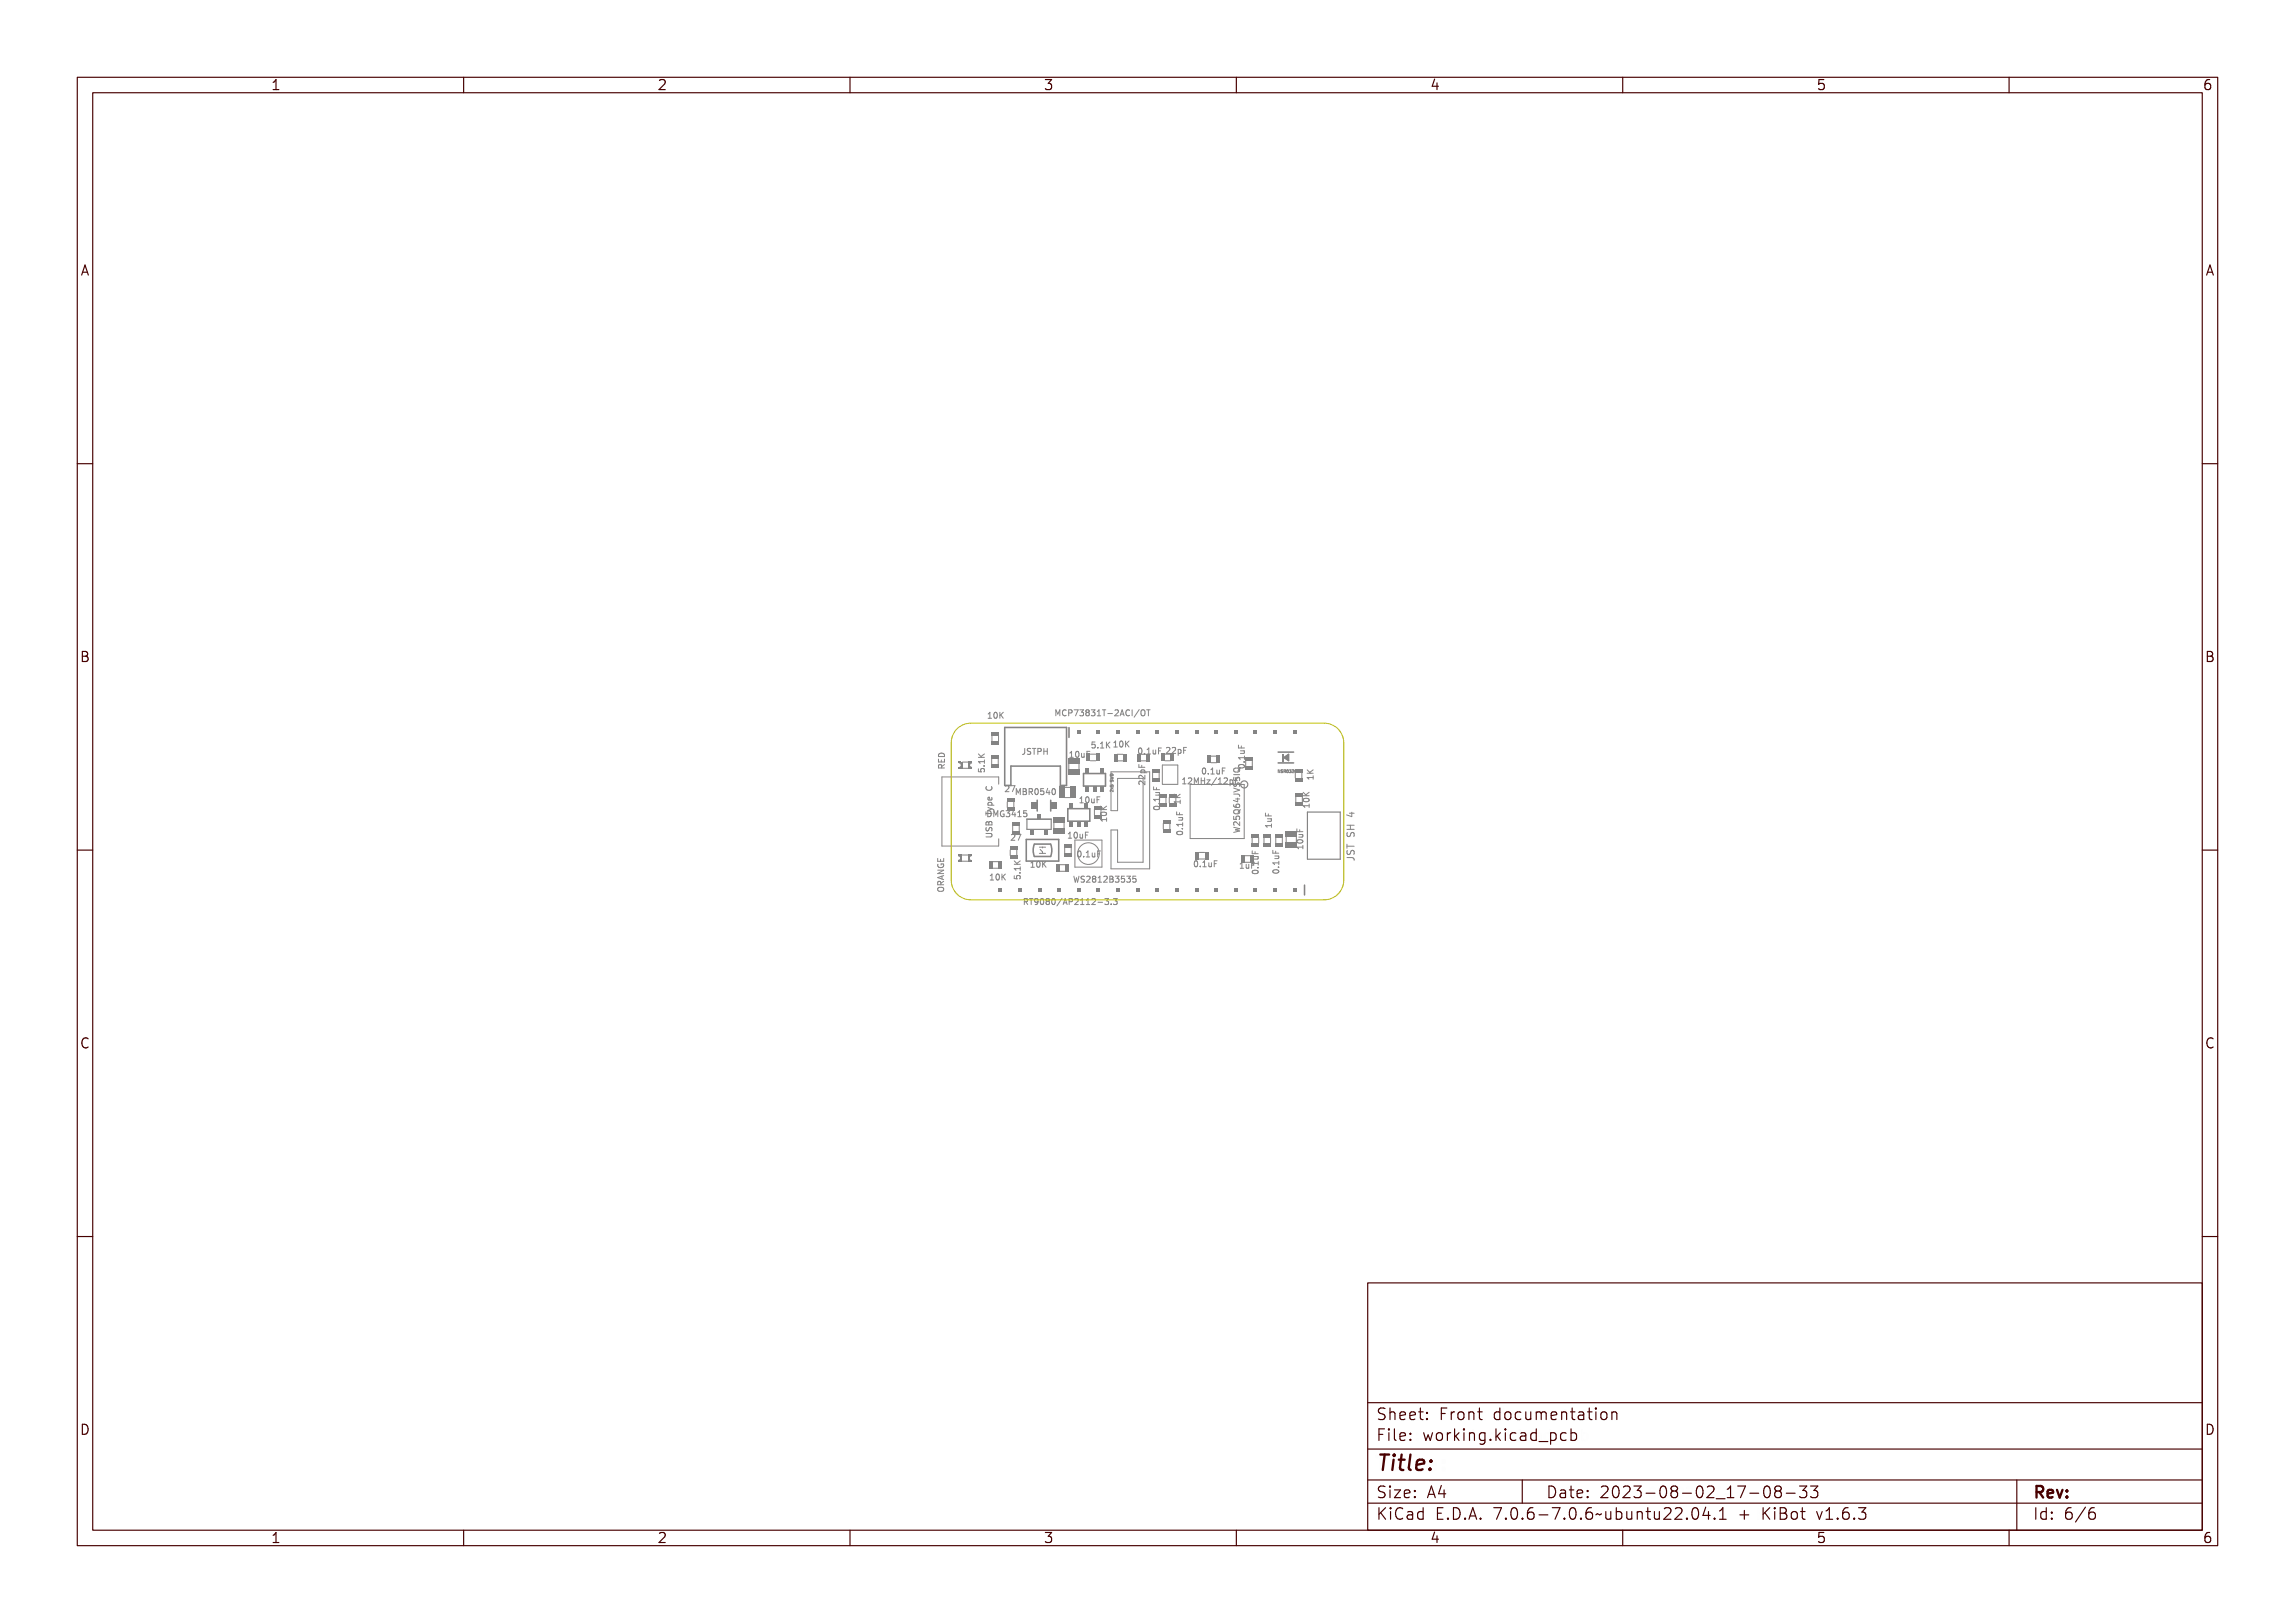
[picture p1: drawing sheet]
<svg xmlns="http://www.w3.org/2000/svg" width="297mm" height="210mm" viewBox="0 0 297 210" stroke-linecap="round" stroke-linejoin="round" font-family="sans-serif">
<defs><g id="words">
<text font-size="2.7" fill="#480000" x="178" y="190.3">Title:</text>
<g font-size="2" fill="#480000">
<text x="178" y="183.7">Sheet: Front documentation</text>
<text x="178" y="186.5">File: working.kicad_pcb</text>
<text x="178" y="193.9">Size: A4</text>
<text x="178" y="196.6">KiCad E.D.A. 7.0.6-7.0.6~ubuntu22.04.1 + KiBot v1.6.3</text>
<text x="200" y="193.9">Date: 2023-08-02_17-08-33</text>
<text x="263" y="196.6">Id: 6/6</text>
<text x="263" y="193.9">Rev:</text>
</g>
<g font-size="1.7" fill="#480000">
<text x="35" y="11.7">1</text>
<text x="85" y="11.7">2</text>
<text x="135" y="11.7">3</text>
<text x="185" y="11.7">4</text>
<text x="235" y="11.7">5</text>
<text x="285" y="11.7">6</text>
<text x="10.5" y="35.7">A</text>
<text x="285.5" y="35.7">A</text>
<text x="10.5" y="85.6">B</text>
<text x="285.5" y="85.6">B</text>
<text x="10.5" y="135.7">C</text>
<text x="285.5" y="135.7">C</text>
<text x="10.5" y="185.6">D</text>
<text x="285.5" y="185.6">D</text>
<text x="35" y="199.7">1</text>
<text x="85" y="199.7">2</text>
<text x="135" y="199.7">3</text>
<text x="185" y="199.7">4</text>
<text x="235" y="199.7">5</text>
<text x="285" y="199.7">6</text>
</g>
<g font-size="1" fill="#848484">
<text x="128.1" y="93">10K</text>
<text x="138.3" y="92.7">MCP73831T-2ACI/OT</text>
<text x="122.3" y="99.1" transform="rotate(-90 122.3 99.1)">RED</text>
<text x="127.4" y="99.9" transform="rotate(-90 127.4 99.9)">5.1K</text>
<text x="132.2" y="97.6">JSTPH</text>
<text x="138.3" y="98">10uF</text>
<text x="141.3" y="96.8">5.1K 10K</text>
<text x="147.2" y="97.6">0.1uF 22pF</text>
<text x="148.2" y="101.3" transform="rotate(-90 148.2 101.3)">22pF</text>
<text x="152.9" y="101.5">12MHz/12pF</text>
<text x="155.4" y="100.2">0.1uF</text>
<text x="161.1" y="99.5" transform="rotate(-90 161.1 99.5)">0.1uF</text>
<text x="170" y="101" transform="rotate(-90 170 101)">1K</text>
<text x="128.7" y="105.7">DMG3415</text>
<text x="130.2" y="102.5">27</text>
<text x="132.4" y="102.9">MBR0540</text>
<text x="139.6" y="103.9">10uF</text>
<text x="143.2" y="106" transform="rotate(-90 143.2 106)">10K</text>
<text x="150.1" y="104.9" transform="rotate(-90 150.1 104.9)">0.1uF</text>
<text x="152.8" y="103.8" transform="rotate(-90 152.8 103.8)">1K</text>
<text x="164.6" y="107.2" transform="rotate(-90 164.6 107.2)">1uF</text>
<text x="169.5" y="104.2" transform="rotate(-90 169.5 104.2)">10K</text>
<text x="128" y="113.9">10K</text>
<text x="128.4" y="108.5" transform="rotate(-90 128.4 108.5)">USB Type C</text>
<text x="131" y="108.8">27</text>
<text x="132.1" y="113.9" transform="rotate(-90 132.1 113.9)">5.1K</text>
<text x="133.7" y="112.2">10K</text>
<text x="138.1" y="108.5">10uF</text>
<text x="139.3" y="110.9">0.1uF</text>
<text x="153.1" y="108.2" transform="rotate(-90 153.1 108.2)">0.1uF</text>
<text x="154.5" y="112.2">0.1uF</text>
<text x="160.6" y="112.4">1uF</text>
<text x="162.9" y="113.1" transform="rotate(-90 162.9 113.1)">0.1uF</text>
<text x="165.5" y="113" transform="rotate(-90 165.5 113)">0.1uF</text>
<text x="168.6" y="109.6" transform="rotate(-90 168.6 109.6)">10uF</text>
<text x="122.2" y="114.6" transform="rotate(-90 122.2 114.6)">ORANGE</text>
<text x="134.2" y="117.1">RT9080/AP2112-3.3</text>
<text x="138.8" y="114.2">WS2812B3535</text>
</g>
<g font-size=".5" fill="#848484">
<text x="165.3" y="100">NSR0320</text>
<text x="144.1" y="102.1" transform="rotate(-90 144.1 102.1)">2x5 SWD</text>
</g>
</g></defs>
<g fill="none" stroke="#848484" stroke-width=".13">
<path d="M121.5 98h.1v.3h.2v-.3h.1v.3h.3v-.3h.1v.4h-.8zM121.6 98.7l.2-.1 .1 .2 .4-.3v.1l-.4 .3v.1h.4v.1h-.8zM121.6 97.4h.1a.38 .38 0 0 1 .5 0 .38 .38 0 0 1 .1 .4h-.8zM121.6 98.8h.2l.1 .2h-.3zM121.7 97.5h.3l.2 .2h-.6zM126.7 99.4h.1v.3h.1a.28 .28 0 0 1 .4-.4 .28 .28 0 0 1 .1 .5h-.1a.2 .2 0 0 0 .1-.3 .2 .2 0 0 0-.3 0 .2 .2 0 0 0 0 .3h-.4zM126.7 98.2h.6v-.1h.1v.4h-.1v-.2h-.5v.2h-.1zM126.7 97.4l.3 .3 .4-.3v.1l-.4 .3h.4v.1h-.7v-.1h.3l-.3-.3zM127.3 98.9h.1v.1h-.1zM127.9 92.9h.4M128 92.3l-.1 .1M128.3 92.3l.2-.1v.7h.2v.1h-.4v-.1h.1v-.6h-.1z"/>
<path d="M128.9 92.3a.22 .22 0 0 1 .4 0v.3a.31 .31 0 0 1-.2 .4 .45 .45 0 0 1-.2-.7zM129 92.3a.31 .31 0 0 1 .2 .3 .31 .31 0 0 1-.2 .3l-.1-.3zM129.5 92.2h.1v.4l.3-.4h.1l-.3 .3 .3 .5h-.1l-.3-.4v.4h-.1zM132.4 96.9h.3v.5a.22 .22 0 0 1-.2 .3 .22 .22 0 0 1-.3-.2 .17 .17 0 0 0 .2 .1 .17 .17 0 0 0 .2-.2v-.4h-.2zM132.9 96.9h.3h.1v.1a.15 .15 0 0 0-.3 0 .14 .14 0 0 0 .1 .2 .24 .24 0 0 1 .3 .2 .24 .24 0 0 1-.2 .3 .24 .24 0 0 1-.3-.2 .18 .18 0 0 0 .2 .1 .18 .18 0 0 0 .1-.3 .24 .24 0 0 1-.3-.1 .24 .24 0 0 1 0-.3zM133.4 96.9h.6v.1h-.2v.6h-.1v-.6h-.3zM134.1 96.9h.3a.25 .25 0 0 1 .2 .3 .25 .25 0 0 1-.3 .1v.3h-.2zM134.3 97h.1a.14 .14 0 0 1 .1 .1 .14 .14 0 0 1-.1 .2h-.1zM134.7 96.9h.1v.3h.3v-.3h.1v.7h-.1v-.3h-.3v.3h-.1zM136.6 92.6v-.8l.3 .6 .3-.6v.8M138 91.9a.34 .34 0 0 0-.5 .3 .34 .34 0 0 0 .5 .3M138.4 91.9h.1l.2 .4 .1-.4h.1v.8h-.1v-.7l-.1 .4h-.1l-.1-.4v.7h-.1z"/>
<path d="M138.4 97.3h.3v.6h.1v.1h-.4v-.1h.2v-.5h-.2zM139 97.4a.22 .22 0 0 1 .4 0l.1 .3a.31 .31 0 0 1-.3 .3 .45 .45 0 0 1-.2-.6zM139.1 92l.2-.1h.2v.1h-.1a.28 .28 0 0 0-.3 .3 .28 .28 0 0 0 .4 .2v.1a.35 .35 0 0 1-.4 0 .35 .35 0 0 1 0-.5zM139.2 97.4a.31 .31 0 0 1 .2 .2 .31 .31 0 0 1-.2 .3l-.1-.2zM139.6 97.5h.1v.4l.1 .1 .2-.1v-.4h.1v.5l-.1-.1a.18 .18 0 0 1-.3 .1 .18 .18 0 0 1-.1-.2zM139.7 91.9h.2a.24 .24 0 0 1 .3 .3 .24 .24 0 0 1-.4 .2v.3h-.1zM139.8 92h.1a.14 .14 0 0 1 .2 .1 .14 .14 0 0 1-.2 .2h-.1zM140.3 97.3h.4v.1h-.3v.2h.3v.1h-.3v.3h-.1zM140.3 91.9h.5l-.3 .8h-.1l.2-.7h-.3zM140.9 91.9a.23 .23 0 0 1 .4 0 .23 .23 0 0 1-.1 .4 .23 .23 0 0 1 .1 .3 .23 .23 0 0 1-.4-.1 .18 .18 0 0 0 .2 .1 .18 .18 0 0 0 .1-.2 .18 .18 0 0 0-.2-.1v-.1a.15 .15 0 0 0 .2-.1 .15 .15 0 0 0 0-.2 .15 .15 0 0 0-.2 .1zM141.4 96.1h.4v.1h-.3v.1a.28 .28 0 0 1 .3 .4 .28 .28 0 0 1-.4 .1v-.1a.2 .2 0 0 0 .3 0 .2 .2 0 0 0 0-.2 .2 .2 0 0 0-.3-.1zM141.6 91.9a.21 .21 0 0 1 .3 0 .21 .21 0 0 1 0 .4 .22 .22 0 0 1 0 .3 .22 .22 0 0 1-.3 0 .22 .22 0 0 1 .1-.3l-.1-.2z"/>
<path d="M142.2 91.9a.23 .23 0 0 1 .3 0 .23 .23 0 0 1 0 .4 .23 .23 0 0 1 0 .3 .23 .23 0 0 1-.3-.1 .18 .18 0 0 0 .2 .1 .18 .18 0 0 0 .1-.2 .18 .18 0 0 0-.2-.1v-.1a.15 .15 0 0 0 .2-.1 .15 .15 0 0 0-.1-.2 .15 .15 0 0 0-.2 .1zM142.2 96.7h.1v.1h-.1zM142.7 96.1h.3v.6h.1v.1h-.4v-.1h.2v-.5h-.2zM142.8 91.9h.3v.7h.2v.1h-.5v-.1h.2v-.6h-.2zM143.2 96.1h.1v.3l.4-.3h.1l-.3 .3 .3 .4h-.1l-.3-.4-.1 .4h-.1zM143.4 91.9h.5v.1h-.2v.7h-.1v-.7h-.2zM144.1 92.3h.3v.1h-.3zM144.5 96l.3-.1v.7h.2v.1h-.5v-.1h.2v-.6l-.2 .1zM144.7 91.9a.27 .27 0 0 1 .4 .1 .27 .27 0 0 1-.2 .4l-.1 .2h.3v.1h-.4l.2-.4a.19 .19 0 0 0 0-.3 .19 .19 0 0 0-.2 0zM145.2 96a.22 .22 0 0 1 .3 0l.1 .3a.31 .31 0 0 1-.3 .4 .45 .45 0 0 1-.1-.7zM145.3 96a.31 .31 0 0 1 .2 .3 .31 .31 0 0 1-.2 .3l-.1-.3zM145.4 91.9h.2l.2 .8h-.1l-.1-.2h-.2l-.1 .2h-.1z"/>
<path d="M145.5 92l.1 .4h-.2zM145.7 95.9h.1v.4l.3-.4h.2l-.3 .3 .3 .5h-.1l-.3-.4-.1 .4h-.1zM146 92l.2-.1h.2v.1h-.1a.28 .28 0 0 0-.3 .3 .28 .28 0 0 0 .4 .2v.1a.35 .35 0 0 1-.5 0 .35 .35 0 0 1 0-.5zM146.5 91.9h.5v.1h-.2v.6h.2v.1h-.5v-.1h.2v-.6h-.2zM147.3 96.9a.22 .22 0 0 1 .4 0v.3a.31 .31 0 0 1-.2 .4 .45 .45 0 0 1-.2-.7zM147.4 96.9a.31 .31 0 0 1 .2 .3 .31 .31 0 0 1-.2 .3l-.1-.3zM147.4 98.8h.1v.4h.2v-.3h.1v.3h.4v.1h-.8zM147.5 91.9h.1l-.4 .8h-.1zM147.7 99.5a.27 .27 0 0 1 .4 0 .27 .27 0 0 1 .1 .3h.2v.1h-.8zM147.7 99.6h.4a.19 .19 0 0 1-.2 .2 .19 .19 0 0 1-.2-.2zM147.8 92a.23 .23 0 0 1 .3-.1 .23 .23 0 0 1 .1 .2l.1 .2a.3 .3 0 0 1-.3 .4l-.2-.2zM147.9 92a.31 .31 0 0 1 .2 .3 .31 .31 0 0 1-.2 .3v-.3z"/>
<path d="M148 97.4h.2v.2h-.2zM148.3 91.9h.6v.1h-.2v.7h-.1v-.7h-.3zM148.5 96.9l.3-.1v.7h.2v.1h-.4v-.1h.1v-.6l-.2 .1zM149.1 97h.1v.4l.1 .1 .2-.1v-.4h.1v.6l-.1-.1a.18 .18 0 0 1-.3 .1 .18 .18 0 0 1-.1-.2zM149.8 96.8h.4v.1h-.3v.2h.3v.1h-.3v.4h-.1zM150.4 99h2v2.5h-2zM150.9 96.8a.27 .27 0 0 1 .4 .1 .27 .27 0 0 1-.2 .4l-.1 .1h.3v.1h-.4l.2-.4a.18 .18 0 0 0 .1-.2 .18 .18 0 0 0-.3 0zM151.5 96.8a.27 .27 0 0 1 .4 .1 .27 .27 0 0 1-.1 .4l-.2 .1h.3v.1h-.4l.3-.4a.18 .18 0 0 0 0-.2 .18 .18 0 0 0-.3 0zM152.1 96.9l.1 .1a.22 .22 0 0 1 .3 0 .22 .22 0 0 1 .1 .2l-.1 .3-.3-.1v.3h-.1zM152.3 97.1v-.1a.19 .19 0 0 1 .2 .2 .19 .19 0 0 1-.2 .2zM152.8 96.8h.4h-.3v.3h.3v.1h-.3v.3h-.1zM155.5 99.5a.22 .22 0 0 1 .4 0l.1 .3a.31 .31 0 0 1-.3 .4 .45 .45 0 0 1-.2-.7z"/>
<path d="M155.7 99.5a.31 .31 0 0 1 .2 .3 .31 .31 0 0 1-.2 .3l-.1-.3zM156.8 99.5l.3-.1v.7h.1v.1h-.4v-.1h.2v-.6l-.2 .1zM157.4 99.6h.1v.4l.1 .1 .1-.1v-.4h.1v.6l-.1-.1a.18 .18 0 0 1-.2 .1 .18 .18 0 0 1-.1-.2zM158 99.4h.5v.1h-.4v.2h.3v.1h-.3v.4h-.1zM159.7 99.9h.1v.2h.6v-.2h.1v.5h-.1v-.2h-.6v.2h-.1zM159.8 99.3h.4l.2 .1 .1-.1 .1 .1-.1 .1a.42 .42 0 0 1-.4 .3 .42 .42 0 0 1-.4-.3zM159.8 99.5a.34 .34 0 0 1 .6 .1 .33 .33 0 0 1-.4 .1 .33 .33 0 0 1-.2-.2zM160.2 99.4h-.3a.26 .26 0 0 0-.3 .2 .26 .26 0 0 0 .3 .3l.5-.1M160.3 97.9h.7v-.2h.1v.5h-.1v-.2h-.6l.1 .2h-.1zM160.3 96.5h.1v.3h.2v-.3h.1v.3h.4v.1h-.8zM160.4 99.1l.3-.1a.31 .31 0 0 1 .4 .2 .44 .44 0 0 1-.4 .3 .44 .44 0 0 1-.4-.3zM160.4 99.2a.34 .34 0 0 1 .6 .1 .34 .34 0 0 1-.6-.1z"/>
<path d="M160.5 97.1h.6l-.1 .1a.18 .18 0 0 1 .1 .3 .18 .18 0 0 1-.2 .1h-.4v-.1h.5v-.2l-.5-.1zM160.9 98.5h.2v.2h-.2zM165.3 99.6l.2 .3 .1-.3v.4l-.2-.3-.1 .3zM165.7 99.7l.1-.1-.1 .2a.14 .14 0 0 1 .2 .1 .16 .16 0 0 1-.3 .1l.2-.1-.2-.1zM165.9 99.6l.2 .1v.1l.1 .2-.2-.2-.1 .2zM166 99.7h.1v.1h-.1zM166.3 99.6a.16 .16 0 0 1 .2 .2 .16 .16 0 0 1-.2 .2zM166.3 99.7l.1 .1-.1 .2zM166.5 99.6l.2 .1v.1a.11 .11 0 0 1 0 .2 .11 .11 0 0 1-.2-.1h.2l-.1-.1 .1-.1zM166.8 99.7h.2l-.1 .3h.1h-.2l.2-.3zM167.2 99.6a.16 .16 0 0 1 .1 .2 .16 .16 0 0 1-.2 .2zM167.2 99.7l.1 .1-.1 .2z"/>
<path d="M167.6 99.6h.1a.17 .17 0 0 1 .1 .2 .17 .17 0 0 1-.2 .1zM121.4 114.9l-.1 .1a.26 .26 0 0 0 .3 .3h.3a.26 .26 0 0 0 .2-.1 .26 .26 0 0 0 0-.3M121.4 113l.8-.2v.1l-.2 .1v.2l.2 .1v.1l-.8-.2zM121.4 112.2h.8v.2l-.7 .2h.7v.1h-.8v-.1l.6-.3h-.6zM121.4 111h.1v.3h.2v-.3h.1v.3h.3v-.3h.1v.4h-.8zM121.4 111.6h.1v.1a.29 .29 0 0 0 .3 .3 .29 .29 0 0 0 .3-.3h-.2v.1h-.1v-.2h.3a.34 .34 0 0 1 0 .5 .34 .34 0 0 1-.5 0l-.2-.2zM121.5 113.6l.2-.1 .1 .1 .4-.2v.1l-.4 .3h.4v.2h-.8zM121.5 114.1h.3a.3 .3 0 0 1 .4 .2 .43 .43 0 0 1-.4 .3 .43 .43 0 0 1-.4-.3zM121.5 113.1l.4-.1v.2zM121.5 114.3a.34 .34 0 0 1 .6 .1 .33 .33 0 0 1-.4 .1 .33 .33 0 0 1-.2-.2zM121.5 113.6h.2l.1 .2h-.3zM127.6 107.9h.5a.25 .25 0 0 1 .3 .3 .25 .25 0 0 1-.3 .2h-.5v-.1h.6a.14 .14 0 0 0 .1-.1 .14 .14 0 0 0-.1-.1h-.6z"/>
<path d="M127.6 105.4h.1v.2h.7v.1h-.7v.3h-.1zM127.7 101.8l-.1 .2M127.7 107.4h.1a.16 .16 0 0 0-.1 .3 .16 .16 0 0 0 .3-.1 .24 .24 0 0 1 .2-.3 .24 .24 0 0 1 .2 .2 .24 .24 0 0 1-.1 .3 .18 .18 0 0 0 0-.3 .18 .18 0 0 0-.2 0 .25 .25 0 0 1-.3 .3 .25 .25 0 0 1-.1-.4zM127.7 102.4h.1h-.1a.28 .28 0 0 0 .4 .3 .28 .28 0 0 0 .2-.3h.1a.35 .35 0 0 1-.1 .4 .35 .35 0 0 1-.4 0l-.2-.2zM127.7 106.8l.2-.1 .1 .1a.21 .21 0 0 1 .3-.1 .21 .21 0 0 1 .1 .2v.3h-.8zM127.8 106.8h.1l.1 .3h-.3zM127.8 104.8l.5 .2a.29 .29 0 0 1 .3 .3l-.2-.2-.6 .2v-.1l.5-.1-.5-.2zM127.9 103.6h.2v.4a.23 .23 0 0 0 .2-.4 .29 .29 0 0 1 0 .4 .29 .29 0 0 1-.4 .1 .29 .29 0 0 1 0-.5zM127.9 104.3a.27 .27 0 0 1 .4-.1 .27 .27 0 0 1 .1 .3l.2 .1v.1h-.8zM127.9 103.7h.2v.3l-.2-.1zM128 104.3l.3 .1a.19 .19 0 0 1-.2 .2 .19 .19 0 0 1-.1-.3zM128.1 106.8h.2v.3h-.3z"/>
<path d="M128.1 113.2l.3-.1v.7h.1v.1h-.4v-.1h.2v-.6l-.2 .1zM128.3 101.8l.1 .2M128.7 113.2a.22 .22 0 0 1 .4 0l.1 .3a.31 .31 0 0 1-.3 .4 .45 .45 0 0 1-.2-.7zM128.8 105a.39 .39 0 0 1 .5 .3 .39 .39 0 0 1-.5 .4zM128.9 113.2a.31 .31 0 0 1 .2 .3 .31 .31 0 0 1-.2 .3l-.1-.3zM128.9 105a.3 .3 0 0 1 .3 .3 .3 .3 0 0 1-.3 .3zM129.3 113.1h.1v.4l.3-.4h.1l-.3 .4 .3 .4h-.1l-.2-.4-.1 .4h-.1zM129.4 105h.1l.1 .3 .2-.3h.1v.7h-.1v-.7l-.1 .4h-.1l-.1-.4v.7h-.1zM130.1 105l.2-.1 .2 .1v.1l-.1-.1a.29 .29 0 0 0-.3 .3 .29 .29 0 0 0 .3 .3v-.2h-.1v-.1h.2v.3a.34 .34 0 0 1-.4 0 .34 .34 0 0 1-.1-.4zM130.7 105a.23 .23 0 0 1 .3 0 .23 .23 0 0 1 0 .3 .23 .23 0 0 1 0 .4 .23 .23 0 0 1-.4-.1 .18 .18 0 0 0 .3 .1 .18 .18 0 0 0 .1-.2 .18 .18 0 0 0-.2-.2 .15 .15 0 0 0 .2-.1 .15 .15 0 0 0-.1-.2 .15 .15 0 0 0-.2 0zM131.1 106.8v.7M131.3 113.4h.1v.3h.2a.28 .28 0 0 1 .3-.3 .28 .28 0 0 1 .1 .4h-.1a.2 .2 0 0 0 .1-.3 .2 .2 0 0 0-.3 0 .2 .2 0 0 0 0 .3h-.4z"/>
<path d="M131.3 112.3h.7v-.2h.1v.4h-.1v-.1h-.6v.1h-.1zM131.3 111.4l.3 .3 .5-.3v.1l-.4 .3 .4 .1v.1h-.8v-.1h.3l-.3-.4zM131.5 102l.3 .6 .2-.6v.8M131.6 105h.1v.4h.1l-.1 .3h-.1v-.2h-.3zM131.6 105v.4h-.3zM131.9 106.8v.7M131.9 112.9h.2v.1h-.2zM132 105h.2v.6h.2v.1h-.4v-.1h.1v-.6l-.1 .1zM132.4 102.1h.2l.1 .4 .1-.4h.2v.8h-.1v-.7l-.2 .4-.2-.4v.7h-.1zM132.6 105h.3h-.3v.2a.28 .28 0 0 1 .4 .4 .28 .28 0 0 1-.5 .1v-.1a.2 .2 0 0 0 .3 0 .2 .2 0 0 0 0-.2 .2 .2 0 0 0-.2-.1zM132.6 116.7l.3-.1 .1-.3h-.4v.7M132.7 116.7l.3 .3"/>
<path d="M133.1 102.1h.2a.18 .18 0 0 1 .3 .1 .18 .18 0 0 1-.2 .2 .21 .21 0 0 1 .2 .3 .21 .21 0 0 1-.3 .2h-.2zM133.2 102.5h.1a.14 .14 0 0 1 .2 .1 .14 .14 0 0 1-.2 .2h-.1zM133.2 102.2h.1a.12 .12 0 0 1 .2 .1 .12 .12 0 0 1-.2 .1h-.1zM133.2 116.3h.5M133.4 112.2h.5M133.4 116.3v.7M133.5 111.6l-.1 .1M133.7 102.1h.2a.21 .21 0 0 1 .3 .1 .21 .21 0 0 1-.2 .3l.3 .4h-.1l-.3-.4h-.1v.4h-.1zM133.8 111.5h.3v.7h.1h-.4h.2v-.6h-.2zM133.8 102.2h.1a.14 .14 0 0 1 .2 .1 .14 .14 0 0 1-.2 .1h-.1zM134.2 116.3h.2a.21 .21 0 0 1 .3 .2 .21 .21 0 0 1-.2 .2l.3 .4h-.1l-.3-.3h-.1v.3h-.1zM134.3 116.4h.1a.14 .14 0 0 1 .2 .1 .14 .14 0 0 1-.2 .2h-.1z"/>
<path d="M134.4 102.2a.22 .22 0 0 1 .4 0v.3a.31 .31 0 0 1-.2 .4 .45 .45 0 0 1-.2-.7zM134.4 111.6a.22 .22 0 0 1 .4 0l.1 .3a.31 .31 0 0 1-.3 .4 .45 .45 0 0 1-.2-.7zM134.5 102.2a.31 .31 0 0 1 .2 .3 .31 .31 0 0 1-.2 .3l-.1-.3zM134.6 111.6a.31 .31 0 0 1 .2 .3 .31 .31 0 0 1-.2 .3l-.1-.3zM134.8 116.3h.6v.1h-.3v.7h-.1v-.7h-.2zM135 102.1h.4v.1h-.3v.2a.28 .28 0 0 1 .3 .3 .28 .28 0 0 1-.4 .1v-.1a.2 .2 0 0 0 .2 .1 .2 .2 0 0 0 .1-.3 .2 .2 0 0 0-.3 0zM135 111.5h.1v.3l.3-.3h.1l-.3 .3 .3 .4h-.1l-.2-.3-.1 .3h-.1zM135.5 116.4l.1-.1a.24 .24 0 0 1 .3 .2 .35 .35 0 0 1 0 .5 .35 .35 0 0 1-.4 .1v-.1a.22 .22 0 0 0 .3 0 .22 .22 0 0 0 .1-.3 .24 .24 0 0 1-.4 0 .24 .24 0 0 1 0-.3zM135.9 102.1h.1v.5h.1l-.1 .3h-.1v-.2h-.3zM135.9 102.2v.4h-.3zM136.1 116.4a.22 .22 0 0 1 .4 0l.1 .3a.31 .31 0 0 1-.3 .4 .45 .45 0 0 1-.2-.7zM136.3 102.2a.22 .22 0 0 1 .3 0l.1 .3a.31 .31 0 0 1-.3 .4 .45 .45 0 0 1-.1-.7z"/>
<path d="M136.3 116.4a.31 .31 0 0 1 .2 .3 .31 .31 0 0 1-.2 .3l-.1-.3zM136.4 102.2a.31 .31 0 0 1 .2 .3 .31 .31 0 0 1-.2 .3l-.1-.3zM136.8 116.4a.21 .21 0 0 1 .3-.1 .21 .21 0 0 1-.1 .4 .22 .22 0 0 1 .1 .3 .22 .22 0 0 1-.3 0 .22 .22 0 0 1 .1-.3l-.2-.1zM137.4 116.4a.22 .22 0 0 1 .4 0v.3a.31 .31 0 0 1-.2 .4 .45 .45 0 0 1-.2-.7zM137.5 116.4a.31 .31 0 0 1 .2 .3 .31 .31 0 0 1-.2 .3l-.1-.3zM138.2 107.8l.3-.1v.7h.1v.1h-.4v-.1h.2v-.6l-.2 .1zM138.3 116.3h.1l-.4 .9h-.1zM138.8 116.3h.1l.2 .8h-.1v-.2h-.3l-.1 .2h-.1zM138.8 107.8a.22 .22 0 0 1 .4 0l.1 .3a.31 .31 0 0 1-.3 .4 .45 .45 0 0 1-.2-.7zM138.8 116.4l.1 .4h-.2zM138.8 113.4h.1l.1 .6 .1-.4h.1l.1 .4 .1-.6h.1l-.2 .8h-.1v-.5l-.2 .5h-.1zM139 107.8a.31 .31 0 0 1 .2 .3 .31 .31 0 0 1-.2 .3l-.1-.3z"/>
<path d="M139.2 116.3h.3a.25 .25 0 0 1 .2 .3 .25 .25 0 0 1-.4 .2v.3h-.1zM139.3 116.4h.2a.14 .14 0 0 1 .1 .1 .14 .14 0 0 1-.1 .2h-.2zM139.4 110.2a.22 .22 0 0 1 .4 0l.1 .3a.31 .31 0 0 1-.3 .4 .45 .45 0 0 1-.2-.7zM139.4 107.9h.1v.4l.1 .1 .2-.1v-.4h.1v.6l-.1-.1a.18 .18 0 0 1-.3 .1 .18 .18 0 0 1-.1-.2zM139.5 110.2a.31 .31 0 0 1 .2 .3 .31 .31 0 0 1-.2 .3v-.3zM139.6 113.5l.2-.1 .2 .1h-.1a.14 .14 0 0 0-.2 0 .14 .14 0 0 0 .1 .2 .24 .24 0 0 1 .2 .2 .24 .24 0 0 1-.2 .3 .24 .24 0 0 1-.3-.2 .18 .18 0 0 0 .3 .1 .18 .18 0 0 0 0-.2 .24 .24 0 0 1-.2-.1 .24 .24 0 0 1 0-.3zM139.7 103.2h.3v.6h.1v.1h-.4v-.1h.2v-.5h-.2zM139.8 116.4a.27 .27 0 0 1 .5 0 .27 .27 0 0 1-.2 .4l-.2 .2h.4v.1h-.5l.3-.4a.19 .19 0 0 0 0-.3 .19 .19 0 0 0-.3 .1zM140.1 107.7h.4v.1h-.3v.2h.3v.1h-.3v.4h-.1zM140.2 113.5a.27 .27 0 0 1 .4 0 .27 .27 0 0 1-.2 .4l-.1 .2h.3v.1h-.4l.2-.4a.19 .19 0 0 0 .1-.3 .19 .19 0 0 0-.3 .1zM140.2 110.8h.1v.1h-.1zM140.3 103.2a.22 .22 0 0 1 .4 0l.1 .3a.31 .31 0 0 1-.3 .4 .45 .45 0 0 1-.2-.7z"/>
<path d="M140.5 103.2a.31 .31 0 0 1 .2 .3 .31 .31 0 0 1-.2 .3l-.1-.3zM140.5 116.4l.3-.1v.7h.1v.1h-.4v-.1h.2v-.6l-.2 .1zM140.7 110.2h.2v.6h.2v.1h-.4v-.1h.1v-.5h-.1zM140.8 113.5a.21 .21 0 0 1 .4-.1 .21 .21 0 0 1-.1 .4 .22 .22 0 0 1 .1 .3 .22 .22 0 0 1-.4 0 .22 .22 0 0 1 .1-.3l-.1-.1zM140.9 103.3h.1v.5h.1l.2-.1v-.4h.1v.6l-.1-.1a.18 .18 0 0 1-.3 .1 .18 .18 0 0 1-.1-.2zM141.1 116.4l.3-.1v.7h.2v.1h-.5v-.1h.2v-.6l-.2 .1zM141.3 110.3h.1v.5h.1l.1-.1v-.4h.1v.6l-.1-.1a.18 .18 0 0 1-.2 .1 .18 .18 0 0 1-.1-.2zM141.5 113.5l.2-.1v.7h.2v.1h-.4v-.1h.1v-.6l-.1 .1zM141.6 103.2h.4h-.3v.3h.3v.1h-.3v.3h-.1zM141.7 116.4a.27 .27 0 0 1 .4 0 .27 .27 0 0 1-.1 .4l-.2 .2h.4v.1h-.5l.3-.4a.18 .18 0 0 0 0-.3 .18 .18 0 0 0-.3 .1zM141.9 110.2h.4h-.3v.3h.3v.1h-.3v.3h-.1zM142 113.5a.27 .27 0 0 1 .5 0 .27 .27 0 0 1-.2 .4l-.2 .2h.4v.1h-.5l.3-.4a.19 .19 0 0 0 0-.3 .19 .19 0 0 0-.3 .1z"/>
<path d="M142.4 116.8h.3h-.3zM142.5 105.6h.6v-.1h.1v.4h-.1v-.2h-.5v.2h-.1zM142.5 104.2l.3 .2 .4-.3v.2l-.3 .2 .3 .1v.1h-.7v-.1h.3l-.3-.3zM142.6 104.9l.3-.1a.31 .31 0 0 1 .4 .3 .44 .44 0 0 1-.4 .2 .44 .44 0 0 1-.4-.2zM142.6 105a.34 .34 0 0 1 .6 .1 .34 .34 0 0 1-.6-.1zM142.6 106.2l.1 .1M142.7 113.4h.2a.18 .18 0 0 1 .2 .1 .18 .18 0 0 1-.1 .3 .21 .21 0 0 1 .1 .2 .21 .21 0 0 1-.2 .2h-.2zM142.8 113.8h.1a.14 .14 0 0 1 .1 .2 .14 .14 0 0 1-.1 .1h-.1zM142.8 113.5h.1a.12 .12 0 0 1 .1 .1 .12 .12 0 0 1-.1 .1h-.1zM143 116.3a.23 .23 0 0 1 .3 0 .23 .23 0 0 1 0 .4 .23 .23 0 0 1 0 .4 .23 .23 0 0 1-.4-.2 .18 .18 0 0 0 .3 .2 .18 .18 0 0 0 .1-.3 .18 .18 0 0 0-.2-.1v-.1a.15 .15 0 0 0 .2 0 .15 .15 0 0 0-.1-.2 .15 .15 0 0 0-.2 0zM143.2 105.8v.5M143.3 113.4a.23 .23 0 0 1 .3 0 .23 .23 0 0 1 0 .4 .23 .23 0 0 1 0 .4 .23 .23 0 0 1-.3-.1 .18 .18 0 0 0 .2 .1 .18 .18 0 0 0 .1-.3 .18 .18 0 0 0-.2-.1v-.1a.15 .15 0 0 0 .2 0 .15 .15 0 0 0-.1-.2 .15 .15 0 0 0-.2 0z"/>
<path d="M143.7 101.3l.1 .1a.12 .12 0 0 1 .1-.1 .12 .12 0 0 1 .2 0 .12 .12 0 0 1-.1 .2l-.1-.2v.2h-.2zM143.7 100.3l.4 .1-.3 .1 .3 .1h-.4h.3l-.2-.1 .2-.1zM143.7 102.2v.2M143.7 100.7l.1 .2a.14 .14 0 0 1 .2-.2 .14 .14 0 0 1 0 .2l-.1-.2a.13 .13 0 0 1-.1 .2 .13 .13 0 0 1-.1-.2zM143.7 101.9h.1l.2 .1 .1-.1v.2l-.3-.2-.1 .2zM143.7 116.9h.2v.2h-.2zM143.7 100.1h.3l.1 .2h-.4zM143.8 100.2l.2-.1v.2h-.3zM143.8 101.6l.1 .1 .2-.2-.1 .2 .1 .1-.2-.1-.1 .1 .1-.1zM143.9 113.4h.4v.1h-.3v.2a.28 .28 0 0 1 .4 .3 .28 .28 0 0 1-.5 .2v-.1a.2 .2 0 0 0 .3 0 .2 .2 0 0 0 0-.3 .2 .2 0 0 0-.3 0zM144 102.2v.2l-.2-.2M144.2 116.3a.23 .23 0 0 1 .4 0 .23 .23 0 0 1-.1 .4 .23 .23 0 0 1 .1 .4 .23 .23 0 0 1-.4-.2 .18 .18 0 0 0 .2 .2 .18 .18 0 0 0 .1-.3 .18 .18 0 0 0-.2-.1v-.1a.15 .15 0 0 0 .2 0 .15 .15 0 0 0 0-.2 .15 .15 0 0 0-.2 0z"/>
<path d="M144.5 113.4a.23 .23 0 0 1 .4 0 .23 .23 0 0 1-.1 .4 .23 .23 0 0 1 .1 .4 .23 .23 0 0 1-.4-.1 .18 .18 0 0 0 .2 .1 .18 .18 0 0 0 .2-.3 .18 .18 0 0 0-.3-.1v-.1a.15 .15 0 0 0 .2 0 .15 .15 0 0 0 0-.2 .15 .15 0 0 0-.2 0zM145.2 113.4h.4v.1h-.3v.2a.28 .28 0 0 1 .3 .3 .28 .28 0 0 1-.5 .2v-.1a.2 .2 0 0 0 .3 0 .2 .2 0 0 0 .1-.3 .2 .2 0 0 0-.3 0zM145.8 113.4h.5l-.3 .3h.3v.3l-.2 .1h-.2M147 113.4h-.4v.3h.4v.4h-.1h-.3M147.5 100.8a.48 .48 0 0 1 .6 .3v-.4h.1v.5l-.4-.3a.19 .19 0 0 0-.3 0 .19 .19 0 0 0 .1 .3h-.1l-.1-.2zM147.5 100.2a.48 .48 0 0 1 .6 .3v-.4h.1v.5l-.4-.3a.19 .19 0 0 0-.3 0 .19 .19 0 0 0 .1 .3h-.1l-.1-.2zM149.3 103.3h.7v-.2h.1v.5h-.1v-.2h-.6l.1 .2h-.1zM149.3 101.9h.1v.3h.2v-.3h.1v.3h.4v.1h-.8zM149.4 104.4h.3a.31 .31 0 0 1 .4 .2 .44 .44 0 0 1-.4 .3 .44 .44 0 0 1-.4-.3zM149.4 104.6a.34 .34 0 0 1 .6 .1 .34 .34 0 0 1-.6-.1zM149.5 102.5h.6l-.1 .1a.18 .18 0 0 1 .1 .3 .18 .18 0 0 1-.2 .1h-.4v-.1h.5v-.2l-.5-.1zM149.9 103.9h.2v.2h-.2z"/>
<path d="M152.3 106.5h.7v-.1h.1v.4h-.1v-.2h-.6l.1 .2h-.1zM152.3 105.1h.1v.4h.2v-.3h.1v.3h.4v.1h-.8zM152.4 107.7l.3-.1a.31 .31 0 0 1 .4 .3 .44 .44 0 0 1-.4 .2 .44 .44 0 0 1-.4-.2zM152.4 107.8a.34 .34 0 0 1 .6 .1 .34 .34 0 0 1-.6-.1zM152.5 105.8h.6l-.1 .1a.18 .18 0 0 1 .1 .2 .18 .18 0 0 1-.2 .1h-.4v-.1h.5v-.2h-.5zM152.9 107.2h.2v.1h-.2zM153 100.7h.3v.7h.1v.1h-.4v-.1h.2v-.6h-.2zM153.6 100.7a.27 .27 0 0 1 .4 .1 .27 .27 0 0 1-.2 .4l-.1 .2h.3v.1h-.4l.2-.4a.18 .18 0 0 0 .1-.3 .18 .18 0 0 0-.3 0zM154.2 100.7h.1l.1 .4 .2-.4h.1v.8h-.1v-.7l-.1 .4h-.1l-.1-.4v.7h-.1zM154.7 111.5a.22 .22 0 0 1 .3 0l.1 .3a.31 .31 0 0 1-.3 .4 .45 .45 0 0 1-.1-.7zM154.8 111.5a.31 .31 0 0 1 .2 .3 .31 .31 0 0 1-.2 .3l-.1-.3zM154.8 100.7h.1v.3h.3v-.3h.1v.8h-.1v-.4h-.3v.4h-.1z"/>
<path d="M155.4 112h.1v.2h-.1zM155.5 100.9h.4l-.3 .5h.3v.1h-.4l.3-.5h-.3zM155.9 111.5l.3-.1v.7h.1v.1h-.4v-.1h.2v-.6l-.2 .1zM156.3 100h.1v.2h-.1zM156.4 100.7h.1l-.4 .9h-.1zM156.5 111.6h.1v.4l.1 .1 .1-.1v-.4h.1v.6l-.1-.1a.18 .18 0 0 1-.2 .1 .18 .18 0 0 1-.1-.2zM156.7 100.7h.3v.7h.2v.1h-.4v-.1h.1v-.6h-.2zM157.1 111.4h.5v.1h-.4v.2h.4v.1h-.4v.4h-.1zM157.3 100.7a.27 .27 0 0 1 .4 .1 .27 .27 0 0 1-.1 .4l-.2 .2h.4v.1h-.5l.3-.4a.19 .19 0 0 0 0-.3 .19 .19 0 0 0-.3 0zM158 100.9v.1a.22 .22 0 0 1 .3-.1 .22 .22 0 0 1 .1 .3l-.1 .3-.3-.1v.3zM158.1 101a.19 .19 0 0 1 .2 .2 .19 .19 0 0 1-.2 .1zM158.6 100.7h.4v.1h-.3v.2h.3v.1h-.3v.4h-.1z"/>
<path d="M159.4 100.9l.2 .2v.2l-.2 .1M159.7 107l.7 .2-.5 .2 .5 .1-.7 .2M159.7 104.1v.2l.1 .2h.5l.1-.2v-.2h-.4l-.1 .2 .2 .2M159.7 105.6v.4h.3v-.3l.4-.1v.1v.3M159.7 102.8h.6l.1 .2M159.7 102l.7 .2-.7 .3M159.7 100.2h.7M159.7 100.6v.3l.4 .1M159.7 101.3v.3l.1 .2 .2-.1 .1-.4h.3v.5M159.7 104.9l.5-.1a.26 .26 0 0 1 .2 .2 .26 .26 0 0 1-.2 .3h-.3a.26 .26 0 0 1-.2-.1 .26 .26 0 0 1 0-.3zM159.7 106.1l.8 .1v.1l-.5 .1 .5 .1v.1l-.8 .1v-.1l.6-.1-.4-.1v-.1l.4-.1h-.6zM159.7 105h.1v.2h.2a.28 .28 0 0 1 .3-.3 .28 .28 0 0 1 .1 .5h-.1a.2 .2 0 0 0 .1-.3 .2 .2 0 0 0-.3 0 .2 .2 0 0 0 0 .2h-.4z"/>
<path d="M159.7 103.1h.5l.1-.1v.1h.2v.1h-.2v.3h-.1l-.5-.3zM159.7 102.5h.5a.22 .22 0 0 1 .3 .1 .22 .22 0 0 1-.2 .3 .17 .17 0 0 0 .1-.2 .17 .17 0 0 0-.2-.1h-.4v.2h-.1zM159.7 101.7l.8 .3v.1l-.8 .2v-.1l.7-.2-.7-.2zM159.7 103.7h.1a.22 .22 0 0 0 0 .3 .22 .22 0 0 0 .3 0 .25 .25 0 0 1 0-.4 .25 .25 0 0 1 .4 .2 .25 .25 0 0 1-.2 .3 .35 .35 0 0 1-.5 0 .35 .35 0 0 1-.1-.4zM159.7 101.2h.1a.15 .15 0 0 0 0 .3 .14 .14 0 0 0 .2-.1 .24 .24 0 0 1 .2-.2 .24 .24 0 0 1 .3 .1 .24 .24 0 0 1-.2 .3 .18 .18 0 0 0 .1-.2 .18 .18 0 0 0-.3-.1 .25 .25 0 0 1-.3 .3 .25 .25 0 0 1-.1-.4zM159.7 100.6h.1a.15 .15 0 0 0 0 .3 .15 .15 0 0 0 .2-.1 .24 .24 0 0 1 .2-.3 .24 .24 0 0 1 .3 .2 .24 .24 0 0 1-.2 .3 .18 .18 0 0 0 .1-.2 .18 .18 0 0 0-.3-.1 .25 .25 0 0 1-.3 .3 .25 .25 0 0 1-.1-.4zM159.7 105.6a.48 .48 0 0 1 .7 .3v-.4h.1v.5l-.4-.3a.19 .19 0 0 0-.3 0 .19 .19 0 0 0 0 .3h-.1v-.2zM159.8 104.3h.4l.2 .1 .1-.1 .1 .1-.1 .1a.42 .42 0 0 1-.4 .3 .42 .42 0 0 1-.4-.3zM159.8 104.4a.34 .34 0 0 1 .6 .2 .33 .33 0 0 1-.4 .1 .33 .33 0 0 1-.2-.3zM159.8 103.2h.4v.2zM159.9 101l.3-.4 .2 .1v.3M159.9 103.4h.5"/>
<path d="M160.2 103.3v.4l-.6-.1M160.3 100.7h-.4v.7M160.4 106.3v.5l-.5-.5-.2 .2v.3M160.5 104.7l-.3 .5M160.7 111.7l.3-.1v.7h.2v.1h-.5v-.1h.2v-.6l-.2 .1zM161.3 111.8h.1v.4l.1 .1 .2-.1v-.4h.1v.6l-.1-.1a.18 .18 0 0 1-.3 .1 .18 .18 0 0 1-.1-.2zM162 111.6h.4v.1h-.3v.2h.3v.1h-.3v.4h-.1zM162.1 111.4h.7v-.1h.1v.4h-.1v-.2h-.6v.2h-.1zM162.1 110h.1v.4h.2v-.3h.1v.3h.4v.1h-.8zM162.2 112.6l.3-.1a.31 .31 0 0 1 .4 .3 .44 .44 0 0 1-.4 .2 .44 .44 0 0 1-.4-.2zM162.2 112.7a.34 .34 0 0 1 .6 .1 .34 .34 0 0 1-.6-.1zM162.3 110.7h.6l-.1 .1a.18 .18 0 0 1 .1 .2 .18 .18 0 0 1-.3 .1h-.3v-.1h.5l-.1-.2h-.4z"/>
<path d="M162.7 112.1h.2v.1h-.2zM163.8 106.8h.7v-.1h.1v.4h-.1v-.2h-.6l.1 .2h-.1zM163.8 105.4h.1v.4h.2v-.3h.1v.3h.4v.1h-.8zM164 106.1h.6l-.1 .1a.18 .18 0 0 1 .1 .2 .18 .18 0 0 1-.2 .1h-.4v-.1h.5v-.2h-.5zM164.8 111.4h.6v-.2h.1v.4h-.1v-.1h-.5v.1h-.1zM164.8 110h.1v.3h.2v-.3h.1v.3h.3v.1h-.7zM164.9 112.5h.3a.31 .31 0 0 1 .3 .2 .44 .44 0 0 1-.4 .2 .44 .44 0 0 1-.3-.2zM164.9 112.6a.34 .34 0 0 1 .5 .2 .34 .34 0 0 1-.5-.2zM165 110.6h.5l-.1 .1a.18 .18 0 0 1 .1 .2 .18 .18 0 0 1-.2 .1h-.3v-.1h.4v-.2h-.4zM165.4 112h.1v.1h-.1zM167.9 109.2h.6v-.1h.1v.4h-.1v-.2h-.5v.2h-.1zM167.9 107.2h.1v.3h.2v-.3h.1v.3h.3v.1h-.7z"/>
<path d="M168 108.5l.3-.1a.31 .31 0 0 1 .4 .3 .44 .44 0 0 1-.4 .2 .44 .44 0 0 1-.4-.2zM168 108.6a.34 .34 0 0 1 .6 .1 .34 .34 0 0 1-.6-.1zM168.1 107.8h.5v.1a.18 .18 0 0 1 0 .3 .18 .18 0 0 1-.2 .1h-.3v-.1l.4-.1v-.1l-.4-.1zM168.7 103.8h.7v-.1h.1v.4h-.1v-.2h-.6v.2h-.1zM168.7 102.4l.3 .3 .5-.3v.1l-.4 .2 .4 .1v.1h-.8v-.1h.3l-.3-.3zM168.8 103.1l.3-.1a.31 .31 0 0 1 .4 .3 .44 .44 0 0 1-.4 .2 .44 .44 0 0 1-.4-.2zM168.8 103.2a.34 .34 0 0 1 .6 .1 .34 .34 0 0 1-.6-.1zM168.8 104.4l.1 .1M169.4 104v.5M174.3 111h.7a.3 .3 0 0 1 .2 .3M174.3 109.2v.6M174.3 109.5h.9"/>
<path d="M174.3 107.3h.9M174.3 106.8h.9M174.4 107.7l-.1 .4 .1 .1h.3l.1-.4 .3-.1 .1 .2v.4M174.4 110l-.1 .4 .2 .2 .2-.1 .2-.4h.3v.1v.4M174.5 110.9h.6a.33 .33 0 0 1 .2 .5h-.1a.21 .21 0 0 0 .1-.2 .21 .21 0 0 0-.2-.1h-.5v.2h-.1zM174.5 109.3h.1v.3h.8v.1h-.8v.3h-.1zM174.5 107.1h.9v.1h-.5v.4h.5v.1h-.9v-.1h.3v-.4h-.3zM174.5 105.7h.6v-.1h.1v.1h.2v.1h-.2v.4h-.2l-.5-.4zM174.5 110.1h.1a.2 .2 0 0 0-.1 .3 .2 .2 0 0 0 .3 .1 .3 .3 0 0 1 .2-.4 .3 .3 0 0 1 .4 .2 .3 .3 0 0 1-.2 .4 .21 .21 0 0 0 .1-.3 .21 .21 0 0 0-.3-.1 .3 .3 0 0 1-.4 .4 .3 .3 0 0 1-.1-.6zM174.5 107.9h.1a.2 .2 0 0 0-.1 .3 .2 .2 0 0 0 .3 0 .3 .3 0 0 1 .2-.3 .3 .3 0 0 1 .4 .1 .3 .3 0 0 1-.2 .4 .21 .21 0 0 0 .1-.3 .21 .21 0 0 0-.3-.1 .3 .3 0 0 1-.4 .4 .3 .3 0 0 1-.1-.5zM174.6 105.8h.5v.3zM174.6 105.2h.6"/>
<path d="M174.8 106.8v.5M174.9 105.1v.6l-.6-.3"/>
<circle cx="129.1" cy="92.6" r=".07"/>
<circle cx="139.2" cy="97.6" r=".07"/>
<circle cx="141.8" cy="92.1" r=".13"/>
<circle cx="141.8" cy="92.4" r=".15"/>
<circle cx="145.3" cy="96.3" r=".07"/>
<circle cx="147.5" cy="97.2" r=".07"/>
<circle cx="155.7" cy="99.8" r=".07"/>
<circle cx="160.7" cy="99.2" r=".07"/>
<circle cx="166.3" cy="99.8" r=".03"/>
<circle cx="167.2" cy="99.8" r=".03"/>
<circle cx="128.9" cy="113.5" r=".07"/>
<circle cx="134.6" cy="102.5" r=".07"/>
<circle cx="134.6" cy="111.9" r=".07"/>
<circle cx="135.7" cy="116.6" r=".17"/>
<circle cx="136.3" cy="116.7" r=".07"/>
<circle cx="136.4" cy="102.5" r=".07"/>
<circle cx="137" cy="116.5" r=".13"/>
<circle cx="137" cy="116.9" r=".15"/>
<circle cx="137.6" cy="116.7" r=".07"/>
<circle cx="139" cy="108.1" r=".07"/>
<circle cx="139.6" cy="110.5" r=".07"/>
<circle cx="140.5" cy="103.5" r=".07"/>
<circle cx="141" cy="113.6" r=".13"/>
<circle cx="141" cy="114" r=".15"/>
<circle cx="142.9" cy="105.1" r=".07"/>
<circle cx="149.7" cy="104.6" r=".07"/>
<circle cx="152.7" cy="107.9" r=".07"/>
<circle cx="154.8" cy="111.8" r=".07"/>
<circle cx="160.2" cy="103.9" r=".17"/>
<circle cx="162.5" cy="112.8" r=".07"/>
<circle cx="165.1" cy="112.7" r=".07"/>
<circle cx="168.3" cy="108.7" r=".07"/>
<circle cx="169.1" cy="103.3" r=".07"/>
</g>
<path d="M169.2 105.1h4.2v6.1h-4.2z" fill="none" stroke="#848484" stroke-width=".15"/>
<g fill="#848484">
<path d="M131 107.5h1v.5h-1z" fill-rule="evenodd"/>
<path d="M131 106.3h1v.5h-1z" fill-rule="evenodd"/>
</g>
<path d="M156.7 97.8h.7M156.7 98.7h.7" fill="none" stroke="#848484" stroke-width=".13"/>
<g fill="#848484">
<path d="M156.2 97.8h.5v.9h-.5z" fill-rule="evenodd"/>
<path d="M157.4 97.8h.5v.9h-.5z" fill-rule="evenodd"/>
</g>
<path d="M130.4 103.8v.7M131.2 103.8v.7" fill="none" stroke="#848484" stroke-width=".13"/>
<g fill="#848484">
<path d="M130.3 104.5h1v.5h-1z" fill-rule="evenodd"/>
<path d="M130.3 103.3h1v.5h-1z" fill-rule="evenodd"/>
</g>
<path d="M130 101.6v-7.5h8v7.5h-.8v-2.5h-6.4v2.5M138.2 104.6h2.8v1.7h-2.8z" fill="none" stroke="#848484" stroke-width=".2"/>
<g fill="#848484">
<path d="M138.4 103.9h.5v.7h-.5z" fill-rule="evenodd"/>
<path d="M138.4 106.3h.5v.6h-.5z" fill-rule="evenodd"/>
<path d="M139.4 106.3h.5v.6h-.5z" fill-rule="evenodd"/>
<path d="M140.3 103.9h.5v.7h-.5z" fill-rule="evenodd"/>
<path d="M140.3 106.3h.5v.6h-.5z" fill-rule="evenodd"/>
</g>
<path d="M137.8 103.2h.7M137.8 101.9h.7" fill="none" stroke="#848484" stroke-width=".13"/>
<g fill="#848484">
<path d="M138.5 101.8h.7v1.5h-.7z" fill-rule="evenodd"/>
<path d="M137 101.8h.8v1.5h-.8z" fill-rule="evenodd"/>
</g>
<path d="M138.3 94.1v1.3" fill="none" stroke="#848484" stroke-width=".2"/>
<g fill="#848484">
<path d="M139.4 94.5h.5v.5h-.5z" fill-rule="evenodd"/>
<path d="M141.9 94.5h.5v.5h-.5z" fill-rule="evenodd"/>
<path d="M144.4 94.5h.5v.5h-.5z" fill-rule="evenodd"/>
<path d="M147 94.5h.5v.5h-.5z" fill-rule="evenodd"/>
<path d="M149.5 94.5h.5v.5h-.5z" fill-rule="evenodd"/>
<path d="M152.1 94.5h.5v.5h-.5z" fill-rule="evenodd"/>
<path d="M154.6 94.5h.5v.5h-.5z" fill-rule="evenodd"/>
<path d="M157.1 94.5h.5v.5h-.5z" fill-rule="evenodd"/>
<path d="M159.7 94.5h.5v.5h-.5z" fill-rule="evenodd"/>
<path d="M162.2 94.5h.5v.5h-.5z" fill-rule="evenodd"/>
<path d="M164.8 94.5h.5v.5h-.5z" fill-rule="evenodd"/>
<path d="M167.3 94.5h.5v.5h-.5z" fill-rule="evenodd"/>
</g>
<path d="M168.8 114.5v1.3" fill="none" stroke="#848484" stroke-width=".2"/>
<g fill="#848484">
<path d="M167.3 114.9h.5v.5h-.5z" fill-rule="evenodd"/>
<path d="M164.8 114.9h.5v.5h-.5z" fill-rule="evenodd"/>
<path d="M162.2 114.9h.5v.5h-.5z" fill-rule="evenodd"/>
<path d="M159.7 114.9h.5v.5h-.5z" fill-rule="evenodd"/>
<path d="M157.1 114.9h.5v.5h-.5z" fill-rule="evenodd"/>
<path d="M154.6 114.9h.5v.5h-.5z" fill-rule="evenodd"/>
<path d="M152.1 114.9h.5v.5h-.5z" fill-rule="evenodd"/>
<path d="M149.5 114.9h.5v.5h-.5z" fill-rule="evenodd"/>
<path d="M147 114.9h.5v.5h-.5z" fill-rule="evenodd"/>
<path d="M144.4 114.9h.5v.5h-.5z" fill-rule="evenodd"/>
<path d="M141.9 114.9h.5v.5h-.5z" fill-rule="evenodd"/>
<path d="M139.4 114.9h.5v.5h-.5z" fill-rule="evenodd"/>
<path d="M136.8 114.9h.5v.5h-.5z" fill-rule="evenodd"/>
<path d="M134.3 114.9h.5v.5h-.5z" fill-rule="evenodd"/>
<path d="M131.7 114.9h.5v.5h-.5z" fill-rule="evenodd"/>
<path d="M129.2 114.9h.5v.5h-.5z" fill-rule="evenodd"/>
</g>
<path d="M130.7 110v.7M131.6 110v.7" fill="none" stroke="#848484" stroke-width=".13"/>
<g fill="#848484">
<path d="M130.7 110.7h.9v.5h-.9z" fill-rule="evenodd"/>
<path d="M130.7 109.5h.9v.5h-.9z" fill-rule="evenodd"/>
</g>
<path d="M161.1 110.7h.7" fill="none" stroke="#848484" stroke-width=".13"/>
<path d="M160.6 110.7h.5v.9h-.5z" fill-rule="evenodd" fill="#848484"/>
<path d="M150.9 103.2v.7" fill="none" stroke="#848484" stroke-width=".13"/>
<g fill="#848484">
<path d="M150 103.9h.9v.5h-.9z" fill-rule="evenodd"/>
<path d="M150 102.7h.9v.5h-.9z" fill-rule="evenodd"/>
</g>
<path d="M140.2 100.1h2.9v1.6h-2.9z" fill="none" stroke="#848484" stroke-width=".2"/>
<g fill="#848484">
<path d="M140.4 99.4h.5v.7h-.5z" fill-rule="evenodd"/>
<path d="M140.4 101.8h.5v.6h-.5z" fill-rule="evenodd"/>
<path d="M141.4 101.8h.5v.6h-.5z" fill-rule="evenodd"/>
<path d="M142.3 99.4h.5v.7h-.5z" fill-rule="evenodd"/>
<path d="M142.3 101.8h.5v.6h-.5z" fill-rule="evenodd"/>
</g>
<path d="M167.6 99.9v.8M168.5 99.9v.8" fill="none" stroke="#848484" stroke-width=".13"/>
<g fill="#848484">
<path d="M167.6 100.6h.9v.5h-.9z" fill-rule="evenodd"/>
<path d="M167.6 99.5h.9v.5h-.9z" fill-rule="evenodd"/>
</g>
<path d="M150.5 106.6v.7M151.4 106.6v.7" fill="none" stroke="#848484" stroke-width=".13"/>
<g fill="#848484">
<path d="M150.5 107.2h.9v.5h-.9z" fill-rule="evenodd"/>
<path d="M150.5 106.1h.9v.5h-.9z" fill-rule="evenodd"/>
</g>
<path d="M151.3 103.2v.7" fill="none" stroke="#848484" stroke-width=".13"/>
<g fill="#848484">
<path d="M151.3 102.7h.9v.5h-.9z" fill-rule="evenodd"/>
<path d="M151.3 103.9h.9v.5h-.9z" fill-rule="evenodd"/>
</g>
<path d="M132.8 108.6h4.2v2.8h-4.2zM133.9 109.2h2.1a2.1 2.1 0 0 1 0 1.6h-2.1a2.09 2.09 0 0 1 0-1.6z" fill="none" stroke="#848484" stroke-width=".2"/>
<path d="M134.5 110.4h.8M134.5 109.6h.8M134.6 109.9l.3 .3v.2M134.9 109.6v.1M136.4 106.4v.8M137.7 106.4v.8" fill="none" stroke="#848484" stroke-width=".13"/>
<g fill="#848484">
<path d="M136.3 105.7h1.5v.7h-1.5z" fill-rule="evenodd"/>
<path d="M136.3 107.1h1.5v.8h-1.5z" fill-rule="evenodd"/>
</g>
<path d="M149.2 99.9v.8M150 99.9v.8M129.2 101.5v-1h-7.3v9h7.3v-1" fill="none" stroke="#848484" stroke-width=".13"/>
<g fill="#848484">
<path d="M149.1 99.5h1v.5h-1z" fill-rule="evenodd"/>
<path d="M149.1 100.6h1v.5h-1z" fill-rule="evenodd"/>
</g>
<path d="M128.4 95.2v.7M129.2 95.2v.7" fill="none" stroke="#848484" stroke-width=".13"/>
<g fill="#848484">
<path d="M128.3 94.7h1v.5h-1z" fill-rule="evenodd"/>
<path d="M128.3 95.9h1v.5h-1z" fill-rule="evenodd"/>
</g>
<path d="M128.5 111.5h.7M128.5 112.3h.7" fill="none" stroke="#848484" stroke-width=".13"/>
<g fill="#848484">
<path d="M128 111.4h.5v1h-.5z" fill-rule="evenodd"/>
<path d="M129.2 111.4h.5v1h-.5z" fill-rule="evenodd"/>
</g>
<path d="M162.1 98.5v.7" fill="none" stroke="#848484" stroke-width=".13"/>
<g fill="#848484">
<path d="M161.2 99.2h.9v.5h-.9z" fill-rule="evenodd"/>
<path d="M161.2 98h.9v.5h-.9z" fill-rule="evenodd"/>
</g>
<g fill="none" stroke="#848484" stroke-width=".13">
<path d="M124.1 98.7a.3 .3 0 0 1 .3 .3 .3 .3 0 0 1-.3 .3M124.5 99.4h.8M124.6 98.6h.7M125.7 98.7a.27 .27 0 0 0-.2 .3 .27 .27 0 0 0 .2 .3"/>
<circle cx="124.3" cy="99.4" r=".08"/>
</g>
<g fill="#848484">
<path d="M124.1 99.3h.1v.2h-.1z" fill-rule="evenodd"/>
<path d="M124.2 99.4l.4 .1z" fill-rule="evenodd"/>
<path d="M124.3 98.6h.3v.9h-.3z" fill-rule="evenodd"/>
<path d="M125.3 99.3h.5v.2h-.5z" fill-rule="evenodd"/>
<path d="M124.3 99.2l.1 .1z" fill-rule="evenodd"/>
<path d="M125.3 98.7h.2v.6h-.2z" fill-rule="evenodd"/>
<path d="M125.5 99.2h.1v.1h-.1z" fill-rule="evenodd"/>
<path d="M125.5 98.7h.1v.1h-.1z" fill-rule="evenodd"/>
<path d="M124.1 98.6h.3v.2h-.3z" fill-rule="evenodd"/>
<path d="M125.3 98.6h.5v.2h-.5z" fill-rule="evenodd"/>
</g>
<path d="M154 101.5h7v7h-7z" fill="none" stroke="#848484" stroke-width=".13"/>
<g fill="none" stroke="#848484" stroke-width=".15">
<path d="M132.9 106v1.3h3.1v-1.3"/>
<circle cx="161" cy="101.5" r=".46"/>
</g>
<path d="M132.9 106h3.1" fill="none" stroke="#848484" stroke-width=".2"/>
<g fill="#848484">
<path d="M133.3 107.4h.5v.5h-.5z" fill-rule="evenodd"/>
<path d="M134.2 105.4h.5v.5h-.5z" fill-rule="evenodd"/>
<path d="M135.2 107.4h.4v.5h-.4z" fill-rule="evenodd"/>
</g>
<path d="M165.1 108.4v.7M166 108.4v.7" fill="none" stroke="#848484" stroke-width=".13"/>
<g fill="#848484">
<path d="M165 107.9h1v.5h-1z" fill-rule="evenodd"/>
<path d="M165 109.1h1v.5h-1z" fill-rule="evenodd"/>
</g>
<g fill="none" stroke="#848484" stroke-width=".13">
<path d="M124.1 110.8a.27 .27 0 0 1 .2 .2 .27 .27 0 0 1-.2 .3M124.5 110.6h.8M124.5 111.4h.7M125.7 110.7a.3 .3 0 0 0-.3 .3 .3 .3 0 0 0 .3 .3"/>
<circle cx="125.5" cy="110.7" r=".08"/>
</g>
<g fill="#848484">
<path d="M125.6 110.6h.1v.2h-.1z" fill-rule="evenodd"/>
<path d="M125.2 110.6h.4z" fill-rule="evenodd"/>
<path d="M125.2 110.6h.3v.9h-.3z" fill-rule="evenodd"/>
<path d="M124 110.6h.5v.2h-.5z" fill-rule="evenodd"/>
<path d="M125.4 110.8h.1z" fill-rule="evenodd"/>
<path d="M124.3 110.8h.2v.5h-.2z" fill-rule="evenodd"/>
<path d="M124.2 110.8h.1v.1h-.1z" fill-rule="evenodd"/>
<path d="M124.2 111.2h.1v.1h-.1z" fill-rule="evenodd"/>
<path d="M125.4 111.3h.3v.2h-.3z" fill-rule="evenodd"/>
<path d="M124 111.3h.5v.2h-.5z" fill-rule="evenodd"/>
</g>
<path d="M134.2 103.5v1.4M136 103.5v1.4" fill="none" stroke="#848484" stroke-width=".2"/>
<g fill="#848484">
<path d="M136.1 103.8h.7v.8h-.7z" fill-rule="evenodd"/>
<path d="M133.4 103.8h.7v.8h-.7z" fill-rule="evenodd"/>
</g>
<g fill="none" stroke="#848484" stroke-width=".13">
<path d="M138.3 98.9v.7M139.6 98.8v.8M139.1 108.7h3.5v3.5h-3.5z"/>
<circle cx="140.9" cy="110.5" r="1.4"/>
</g>
<g fill="#848484">
<path d="M138.3 98.1h1.4v.8h-1.4z" fill-rule="evenodd"/>
<path d="M138.3 99.6h1.4v.7h-1.4z" fill-rule="evenodd"/>
</g>
<path d="M155.2 110.3h.7" fill="none" stroke="#848484" stroke-width=".13"/>
<g fill="#848484">
<path d="M155.9 110.2h.5v1h-.5z" fill-rule="evenodd"/>
<path d="M154.7 110.2h.5v1h-.5z" fill-rule="evenodd"/>
</g>
<path d="M143.8 99.9h5v12.5h-5v-5h.8v4.2h3.3v-10.9h-3.3v4.2h-.8zM147.6 98.4h.7" fill="none" stroke="#848484" stroke-width=".13"/>
<g fill="#848484">
<path d="M147.2 97.6h.5v.9h-.5z" fill-rule="evenodd"/>
<path d="M148.3 97.6h.5v.9h-.5z" fill-rule="evenodd"/>
</g>
<path d="M162 108.4v.7M162.9 108.4v.7" fill="none" stroke="#848484" stroke-width=".13"/>
<g fill="#848484">
<path d="M162 109.1h.9v.5h-.9z" fill-rule="evenodd"/>
<path d="M162 107.9h.9v.5h-.9z" fill-rule="evenodd"/>
</g>
<path d="M141.1 97.6h.7M141.1 98.4h.7" fill="none" stroke="#848484" stroke-width=".13"/>
<g fill="#848484">
<path d="M140.6 97.5h.5v1h-.5z" fill-rule="evenodd"/>
<path d="M141.8 97.5h.5v1h-.5z" fill-rule="evenodd"/>
</g>
<path d="M128.3 98.2v.7M129.2 98.2v.7" fill="none" stroke="#848484" stroke-width=".13"/>
<g fill="#848484">
<path d="M128.3 97.7h.9v.5h-.9z" fill-rule="evenodd"/>
<path d="M128.3 98.9h.9v.5h-.9z" fill-rule="evenodd"/>
</g>
<path d="M165.4 97.3h2M165.4 98.7h2M166.2 98l.6-.4v.8z" fill="none" stroke="#848484" stroke-width=".2"/>
<g fill="#848484">
<path d="M166.1 98l.6-.4v.8z"/>
<path d="M166 97.5h.2v1h-.2z" fill-rule="evenodd"/>
</g>
<path d="M166.4 108.3v.7" fill="none" stroke="#848484" stroke-width=".13"/>
<g fill="#848484">
<path d="M166.4 107.5h1.4v.8h-1.4z" fill-rule="evenodd"/>
<path d="M166.4 109h1.4v.7h-1.4z" fill-rule="evenodd"/>
</g>
<path d="M137.1 112.7h.7M137.1 111.9h.7" fill="none" stroke="#848484" stroke-width=".13"/>
<g fill="#848484">
<path d="M137.8 111.8h.5v1h-.5z" fill-rule="evenodd"/>
<path d="M136.6 111.8h.5v1h-.5z" fill-rule="evenodd"/>
</g>
<path d="M167.7 103.1v.7" fill="none" stroke="#848484" stroke-width=".13"/>
<g fill="#848484">
<path d="M167.6 102.6h1v.5h-1z" fill-rule="evenodd"/>
<path d="M167.6 103.8h1v.5h-1z" fill-rule="evenodd"/>
</g>
<path d="M144.6 98.5h.7M144.6 97.6h.7" fill="none" stroke="#848484" stroke-width=".13"/>
<g fill="#848484">
<path d="M145.3 97.5h.5v1h-.5z" fill-rule="evenodd"/>
<path d="M144.1 97.5h.5v1h-.5z" fill-rule="evenodd"/>
</g>
<path d="M141.6 104.7v.7" fill="none" stroke="#848484" stroke-width=".13"/>
<g fill="#848484">
<path d="M141.6 105.4h.9v.5h-.9z" fill-rule="evenodd"/>
<path d="M141.6 104.2h.9v.5h-.9z" fill-rule="evenodd"/>
</g>
<path d="M150.7 98.4h.8" fill="none" stroke="#848484" stroke-width=".13"/>
<g fill="#848484">
<path d="M150.3 97.5h.5v1h-.5z" fill-rule="evenodd"/>
<path d="M151.4 97.5h.5v1h-.5z" fill-rule="evenodd"/>
</g>
<path d="M163.6 108.4v.7M164.4 108.4v.7" fill="none" stroke="#848484" stroke-width=".13"/>
<g fill="#848484">
<path d="M163.5 107.9h1v.5h-1z" fill-rule="evenodd"/>
<path d="M163.5 109.1h1v.5h-1z" fill-rule="evenodd"/>
</g>
<path d="M137.8 109.7v.7M138.6 109.7v.7" fill="none" stroke="#848484" stroke-width=".13"/>
<g fill="#848484">
<path d="M137.7 110.4h1v.5h-1z" fill-rule="evenodd"/>
<path d="M137.7 109.2h1v.5h-1z" fill-rule="evenodd"/>
</g>
<path d="M124.1 94.1l1-.5h.5h45.8a2.54 2.54 0 0 1 2.5 2.5v17.8a2.54 2.54 0 0 1-2.5 2.5h-45.8a2.54 2.54 0 0 1-2.5-2.5v-17.8a2.54 2.54 0 0 1 1-2z" fill="none" stroke="#c2c200" stroke-width=".13"/>
<g fill="none" stroke="#480000" stroke-width=".15">
<path d="M10 10h277v190h-277zM12 12h273v186h-273zM60 10v2M110 10v2M160 10v2M210 10v2M260 10v2M10 60h2M285 60h2M10 110h2M285 110h2M10 160h2"/>
<path d="M285 160h2M177 166h108v32h-108zM60 198v2M110 198v2M160 198v2M177 181.5h108M177 187.5h108M177 191.5h108M177 194.5h108M178.1 195.2h.2v.6l.6-.6h.3l-.6 .6 .6 .8h-.2l-.5-.7-.2 .2v.5h-.2zM178.2 185h.9v.2h-.7v.4h.6v.2h-.6v.7h-.2zM178.3 182.4l.5-.1h.2v.2a.34 .34 0 0 0-.4-.1 .34 .34 0 0 0-.2 .4 .62 .62 0 0 1 .6 .7 .71 .71 0 0 1-.8 .2v-.2a.4 .4 0 0 0 .4 .1 .4 .4 0 0 0 .3-.3l-.4-.2a.4 .4 0 0 1-.3-.3 .4 .4 0 0 1 .1-.4z"/>
<path d="M178.3 192.5l.5-.1h.2v.2a.34 .34 0 0 0-.4-.1 .34 .34 0 0 0-.2 .4 .62 .62 0 0 1 .6 .7 .71 .71 0 0 1-.8 .2v-.2a.4 .4 0 0 0 .4 .1 .4 .4 0 0 0 .3-.3l-.4-.2a.4 .4 0 0 1-.3-.3 .4 .4 0 0 1 .1-.4zM179.4 182.2h.2v.6a.35 .35 0 0 1 .4-.1 .35 .35 0 0 1 .2 .4v.6h-.2v-.8l-.2-.1a.28 .28 0 0 0-.2 .3v.6h-.2zM179.5 185.4h.4v.9h.4v.2h-.9v-.2h.3v-.8h-.2zM179.5 192.8h.4v.9h.4v.1h-.9v-.1h.3v-.8h-.2zM179.5 195.6h.4v.9h.4v.1h-.9v-.1h.3v-.8h-.2zM179.7 184.9h.2v.3h-.2zM179.7 192.3h.2v.3h-.2zM179.7 195.1h.2v.3h-.2zM180.6 184.9h.4v1.3l.1 .1h.3v.2a.4 .4 0 0 1-.5-.4v-1h-.3zM180.6 192.8h.8v.1l-.6 .8h.6v.1h-.8v-.1l.6-.8h-.6zM180.7 182.8a.49 .49 0 0 1 .6-.1 .49 .49 0 0 1 .2 .5h-.8a.42 .42 0 0 0 .3 .4 .42 .42 0 0 0 .4-.1v.2a.6 .6 0 0 1-.8-.1 .6 .6 0 0 1 .1-.8zM180.7 195.4l.3-.2h.2h.3v.2a.43 .43 0 0 0-.6 0 .43 .43 0 0 0-.2 .5 .43 .43 0 0 0 .2 .5 .43 .43 0 0 0 .6 0v.2a.62 .62 0 0 1-.7 0 .62 .62 0 0 1-.3-.7z"/>
<path d="M180.8 182.9l.2-.1a.27 .27 0 0 1 .3 .3h-.6zM181.8 195.6a.5 .5 0 0 1 .6-.1 .5 .5 0 0 1 .2 .5v.6h-.1v-.1a.38 .38 0 0 1-.5 .2 .38 .38 0 0 1-.2-.5 .38 .38 0 0 1 .4-.2h.3a.35 .35 0 0 0-.3-.4 .35 .35 0 0 0-.4 .2zM181.9 182.8a.49 .49 0 0 1 .6-.1 .49 .49 0 0 1 .2 .5h-.8a.42 .42 0 0 0 .3 .4 .42 .42 0 0 0 .5-.1v.2a.6 .6 0 0 1-.9-.1 .6 .6 0 0 1 .1-.8zM181.9 185.5a.49 .49 0 0 1 .6-.1 .49 .49 0 0 1 .2 .5h-.8a.42 .42 0 0 0 .3 .4 .42 .42 0 0 0 .5-.1v.2a.6 .6 0 0 1-.9-.1 .6 .6 0 0 1 .1-.8zM181.9 192.9a.49 .49 0 0 1 .6-.1 .49 .49 0 0 1 .2 .5h-.8a.42 .42 0 0 0 .3 .4 .42 .42 0 0 0 .5-.1v.2a.6 .6 0 0 1-.9-.1 .6 .6 0 0 1 .1-.8zM182 196.2l.5-.1a.31 .31 0 0 1-.2 .4 .31 .31 0 0 1-.4-.1zM182 182.9l.2-.1a.27 .27 0 0 1 .3 .3h-.6zM182 185.6l.2-.1a.27 .27 0 0 1 .3 .3h-.6zM182 193l.2-.1a.27 .27 0 0 1 .3 .3h-.6zM183 195.7l.4-.2 .2 .2v-.6h.2v1.5h-.2v-.1a.42 .42 0 0 1-.5 .1 .42 .42 0 0 1-.2-.5zM183.2 195.8a.23 .23 0 0 1 .4 0v.3a.33 .33 0 0 1-.2 .4 .48 .48 0 0 1-.2-.7zM183.2 182.3h.2v.4h.4v.1h-.4v.7l.1 .1h.3v.1a.41 .41 0 0 1-.6-.3v-.6h-.3v-.1h.3z"/>
<path d="M183.3 185.4h.2v.3h-.2zM183.3 186.2h.2v.3h-.2zM183.3 192.8h.2v.3h-.2zM183.3 193.6h.2v.2h-.2zM184.5 182.7h.2v.3h-.2zM184.5 183.5h.2v.2h-.2zM185.2 185.4h.2l.2 .8 .1-.5h.2l.2 .5 .1-.8h.2l-.2 1.1h-.2l-.2-.7-.2 .7h-.1zM185.4 195.2h.9v.2h-.7v.4h.6v.2h-.6v.5h.7v.1h-.9zM185.7 192.4h.2l.5 1.4h-.2l-.1-.3h-.5l-.1 .3h-.2zM185.8 192.6l.2 .7h-.4zM186.6 182.3h.9v.2h-.7v.4h.6v.2h-.6v.6h-.2zM186.7 185.5a.56 .56 0 0 1 .8 .2 .56 .56 0 0 1-.3 .7 .57 .57 0 0 1-.6-.2 .57 .57 0 0 1 .1-.7z"/>
<path d="M186.8 185.6a.26 .26 0 0 1 .3-.1 .26 .26 0 0 1 .2 .2v.2a.33 .33 0 0 1-.3 .4l-.2-.2zM186.9 196.4h.2v.2h-.2zM187.1 192.4h.2v.9h.2v.2h-.2v.3h-.2v-.3h-.6v-.2zM187.1 192.6v.7h-.4zM187.8 195.2a.76 .76 0 0 1 .9 .7 .76 .76 0 0 1-.9 .7zM188 195.4a.5 .5 0 0 1 .5 .2 .5 .5 0 0 1 0 .5 .39 .39 0 0 1-.5 .4zM188 182.7h.2v.2a.41 .41 0 0 1 .6-.2v.2a.37 .37 0 0 0-.5-.1 .37 .37 0 0 0-.1 .4v.5h-.2zM188 185.4h.2v.2a.41 .41 0 0 1 .6-.2v.2a.37 .37 0 0 0-.5-.1 .37 .37 0 0 0-.1 .4v.6h-.2zM189.1 184.9h.1v.9l.5-.4h.2l-.4 .4 .5 .7h-.2l-.4-.6-.2 .1v.5h-.1zM189.1 182.8a.56 .56 0 0 1 .8 .2 .56 .56 0 0 1-.3 .7 .57 .57 0 0 1-.6-.2 .57 .57 0 0 1 .1-.7zM189.2 182.9a.26 .26 0 0 1 .3-.1 .26 .26 0 0 1 .2 .2v.2a.33 .33 0 0 1-.3 .4l-.2-.2zM189.3 196.4h.3v.2h-.3z"/>
<path d="M190.2 182.7h.2v.1a.35 .35 0 0 1 .4-.1 .35 .35 0 0 1 .3 .4v.6h-.2v-.8l-.2-.1a.28 .28 0 0 0-.3 .3v.6h-.2zM190.3 185.4h.4v.9h.4v.2h-.9v-.2h.4v-.8h-.3zM190.5 195.2h.3l.4 1.4h-.2l-.1-.3h-.5l-.1 .3h-.2zM190.6 184.9h.1v.3h-.1zM190.6 195.4l.2 .7h-.4zM191.4 185.4h.2v.1a.35 .35 0 0 1 .4-.1 .35 .35 0 0 1 .3 .4v.7h-.2v-.9l-.2-.1a.28 .28 0 0 0-.3 .3v.7h-.2zM191.7 182.3h.1v.4h.4v.1h-.4v.7l.1 .1h.3v.1a.41 .41 0 0 1-.5-.3v-.6h-.3v-.1h.3zM191.7 196.4h.3v.2h-.3zM192.7 185.5l.3-.2 .3 .2v-.1h.2v1a.53 .53 0 0 1-.8 .4v-.2a.36 .36 0 0 0 .4 .1 .36 .36 0 0 0 .2-.4l-.2 .1a.51 .51 0 0 1-.5-.2 .51 .51 0 0 1 0-.5zM192.8 185.6a.25 .25 0 0 1 .3-.1 .25 .25 0 0 1 .2 .2v.2a.32 .32 0 0 1-.3 .4 .47 .47 0 0 1-.2-.7zM193.8 195.2h.9l-.5 1.4h-.2l.5-1.2h-.7zM193.9 182.8l.3-.2 .3 .2v-.6h.2v1.5h-.2v-.1a.42 .42 0 0 1-.6 .1 .42 .42 0 0 1-.1-.5z"/>
<path d="M194.1 182.8a.42 .42 0 0 1 .4 .4 .42 .42 0 0 1-.3 .4 .48 .48 0 0 1-.1-.8zM194.1 186.2h.3v.3h-.3zM195.1 184.9h.2v.9l.4-.4h.3l-.5 .4 .5 .7h-.2l-.4-.6-.1 .1v.5h-.2zM195.1 182.8a.56 .56 0 0 1 .8 .2 .56 .56 0 0 1-.3 .7 .57 .57 0 0 1-.6-.2 .57 .57 0 0 1 .1-.7zM195.2 182.9a.26 .26 0 0 1 .3-.1 .26 .26 0 0 1 .2 .2v.2a.33 .33 0 0 1-.3 .4l-.2-.2zM195.3 196.4h.3v.2h-.3zM196.3 185.4h.5v.9h.3v.2h-.9v-.2h.4v-.8h-.3zM196.3 195.4a.45 .45 0 0 1 .5-.2 .45 .45 0 0 1 .3 .5v.2a.51 .51 0 0 1-.2 .6 .51 .51 0 0 1-.6 0l-.1-.6zM196.4 182.8l.5-.2 .2 .1v.2a.4 .4 0 0 0-.6 0 .4 .4 0 0 0 0 .6 .4 .4 0 0 0 .6 0v.2a.58 .58 0 0 1-.8-.1 .58 .58 0 0 1 .1-.8zM196.5 195.4a.39 .39 0 0 1 .4 .5v.2a.29 .29 0 0 1-.3 .4 .29 .29 0 0 1-.2-.4v-.5zM196.6 184.9h.2v.3h-.2zM197 191.5v3"/>
<path d="M197.4 182.7h.2v.8l.2 .1a.28 .28 0 0 0 .3-.3v-.6h.2v1h-.2v-.1a.35 .35 0 0 1-.4 .2 .35 .35 0 0 1-.3-.5zM197.6 185.5l.5-.2 .2 .1v.2a.4 .4 0 0 0-.6 0 .4 .4 0 0 0 0 .6 .4 .4 0 0 0 .6 0v.2a.58 .58 0 0 1-.8-.1 .58 .58 0 0 1 .1-.8zM197.7 196.4h.3v.2h-.3zM198.6 182.7h.1a.21 .21 0 0 1 .2-.1 .21 .21 0 0 1 .2 .2l.2-.2 .1 .1a1.27 1.27 0 0 1 .2 1h-.2v-.8l-.1-.1-.2 .1v.8h-.1v-.8l-.2-.1-.1 .1v.8h-.1zM198.7 185.4a.5 .5 0 0 1 .5-.1 .5 .5 0 0 1 .3 .5v.7h-.2v-.2a.38 .38 0 0 1-.5 .2 .38 .38 0 0 1-.2-.5 .38 .38 0 0 1 .5-.2h.2a.35 .35 0 0 0-.3-.4 .35 .35 0 0 0-.3 .2zM198.7 195.4l.3-.2h.2h.2v.2a.43 .43 0 0 0-.5 0 .43 .43 0 0 0-.1 .5 .44 .44 0 0 1 .6-.1 .44 .44 0 0 1 .1 .6 .47 .47 0 0 1-.6 .3 .47 .47 0 0 1-.3-.5v-.5zM198.8 186l.5-.1a.31 .31 0 0 1-.1 .4 .31 .31 0 0 1-.4-.1zM198.9 195.9a.3 .3 0 0 1 .4 .3 .3 .3 0 0 1-.4 .2l-.1-.2zM199.9 185.5l.3-.2 .3 .2v-.6h.2v1.6h-.2v-.2a.42 .42 0 0 1-.5 .1 .42 .42 0 0 1-.2-.5zM199.9 182.8a.49 .49 0 0 1 .6-.1 .49 .49 0 0 1 .2 .5h-.7a.42 .42 0 0 0 .2 .4 .42 .42 0 0 0 .5-.1v.2a.6 .6 0 0 1-.8-.1 .6 .6 0 0 1 0-.8zM200 196h.5v.2h-.5zM200 185.6a.23 .23 0 0 1 .4 0l.1 .3a.33 .33 0 0 1-.3 .4 .48 .48 0 0 1-.2-.7z"/>
<path d="M200.1 182.9l.2-.1a.27 .27 0 0 1 .3 .3h-.6zM200.1 192.4a.76 .76 0 0 1 1 .7 .76 .76 0 0 1-1 .7zM200.3 192.6a.5 .5 0 0 1 .5 .2 .5 .5 0 0 1 .1 .5 .39 .39 0 0 1-.6 .4zM200.9 186.8h1.2v.1h-1.2zM201 195.2h.9l-.5 1.4h-.2l.5-1.2h-.7zM201.1 182.7h.1v.1a.35 .35 0 0 1 .5-.1 .35 .35 0 0 1 .2 .4v.6h-.2v-.8l-.2-.1a.28 .28 0 0 0-.3 .3v.6h-.1zM201.4 192.8a.5 .5 0 0 1 .6-.1 .5 .5 0 0 1 .2 .5v.6h-.1v-.1a.38 .38 0 0 1-.5 .2 .38 .38 0 0 1-.2-.5 .38 .38 0 0 1 .4-.2h.3a.35 .35 0 0 0-.3-.4 .35 .35 0 0 0-.4 .2zM201.6 193.4l.5-.1a.31 .31 0 0 1-.2 .4 .31 .31 0 0 1-.4-.1zM202.2 185.4h.2v.1a.42 .42 0 0 1 .6-.1 .42 .42 0 0 1 .1 .5 .42 .42 0 0 1-.1 .5 .42 .42 0 0 1-.6-.1v.6h-.2zM202.5 182.3h.2v.4h.4v.1h-.4v.7l.1 .1h.3v.1a.41 .41 0 0 1-.6-.3v-.6h-.3v-.1h.3zM202.5 185.6a.24 .24 0 0 1 .3-.1 .24 .24 0 0 1 .1 .2l.1 .2a.32 .32 0 0 1-.3 .4 .48 .48 0 0 1-.2-.7zM202.5 196.4h.3v.2h-.3z"/>
<path d="M202.8 192.4h.2v.4h.4v.1h-.4v.7l.1 .1h.3v.1a.41 .41 0 0 1-.6-.3v-.6h-.3v-.1h.3zM203.5 182.7a.5 .5 0 0 1 .5-.1 .5 .5 0 0 1 .3 .5v.6h-.2v-.1a.38 .38 0 0 1-.5 .2 .38 .38 0 0 1-.2-.5 .38 .38 0 0 1 .5-.2h.2a.35 .35 0 0 0-.2-.4 .35 .35 0 0 0-.4 .2zM203.5 195.4a.45 .45 0 0 1 .6-.2 .45 .45 0 0 1 .2 .5v.2a.51 .51 0 0 1-.1 .6 .51 .51 0 0 1-.7 0l-.1-.6zM203.6 185.5l.5-.2 .2 .1v.2a.4 .4 0 0 0-.5 0 .4 .4 0 0 0 0 .6 .4 .4 0 0 0 .5 0v.2a.58 .58 0 0 1-.8-.1 .58 .58 0 0 1 .1-.8zM203.7 183.3l.4-.1a.31 .31 0 0 1-.1 .4 .31 .31 0 0 1-.4-.1zM203.7 195.4a.39 .39 0 0 1 .4 .5v.2a.29 .29 0 0 1-.2 .4 .29 .29 0 0 1-.3-.4v-.5zM203.9 192.9a.49 .49 0 0 1 .6-.1 .49 .49 0 0 1 .2 .5h-.8a.42 .42 0 0 0 .3 .4 .42 .42 0 0 0 .5-.1v.2a.6 .6 0 0 1-.9-.1 .6 .6 0 0 1 .1-.8zM204 193l.2-.1a.27 .27 0 0 1 .3 .3h-.6zM204.7 184.9h.1v.6a.41 .41 0 0 1 .6-.1 .41 .41 0 0 1 .2 .5 .42 .42 0 0 1-.2 .5 .42 .42 0 0 1-.6-.1v.2h-.1zM204.9 182.3h.2v.4h.4v.1h-.4v.7l.1 .1h.3v.1a.41 .41 0 0 1-.6-.3v-.6h-.3v-.1h.3zM204.9 185.6a.24 .24 0 0 1 .3-.1 .24 .24 0 0 1 .2 .2v.2a.32 .32 0 0 1-.3 .4 .48 .48 0 0 1-.2-.7zM204.9 196.4h.3v.2h-.3z"/>
<path d="M205.3 192.8h.2v.3h-.2zM205.3 193.6h.2v.2h-.2zM205.9 182.7h.5v.9h.3v.1h-.9v-.1h.4v-.8h-.3zM205.9 195.4l.3-.2h.2h.2v.2a.43 .43 0 0 0-.5 0 .43 .43 0 0 0-.1 .5 .44 .44 0 0 1 .6-.1 .44 .44 0 0 1 .1 .6 .47 .47 0 0 1-.5 .3 .47 .47 0 0 1-.4-.5v-.5zM206.1 195.9a.3 .3 0 0 1 .5 .3 .3 .3 0 0 1-.5 .2l-.1-.2zM206.2 182.2h.2v.3h-.2zM207 196l.3-.1 .5 .1 .2-.1a.32 .32 0 0 1-.5 .2h-.3l-.2 .1zM207.1 182.8a.56 .56 0 0 1 .8 .2 .56 .56 0 0 1-.2 .7 .57 .57 0 0 1-.7-.2 .57 .57 0 0 1 .1-.7zM207.3 182.9a.26 .26 0 0 1 .2-.1 .26 .26 0 0 1 .2 .2l.1 .2a.33 .33 0 0 1-.3 .4l-.3-.2zM207.4 192.5a.5 .5 0 0 1 .7 0 .5 .5 0 0 1-.1 .7l-.4 .5h.7v.1h-.9v-.1l.2-.3a.72 .72 0 0 0 .4-.8l-.3-.1-.3 .2zM208.3 182.7h.1v.1a.35 .35 0 0 1 .5-.1 .35 .35 0 0 1 .2 .4v.6h-.2v-.8l-.2-.1a.28 .28 0 0 0-.3 .3v.6h-.1zM208.3 195.6h.1l.1 .8 .2 .1a.28 .28 0 0 0 .2-.3v-.6h.2v1h-.2v-.1a.35 .35 0 0 1-.4 .2 .35 .35 0 0 1-.2-.5z"/>
<path d="M208.7 192.6a.45 .45 0 0 1 .5-.2 .45 .45 0 0 1 .3 .5v.2a.51 .51 0 0 1-.2 .6 .51 .51 0 0 1-.6 0l-.1-.6zM208.9 192.6a.39 .39 0 0 1 .4 .5v.2a.29 .29 0 0 1-.3 .4 .29 .29 0 0 1-.2-.4v-.5zM209.5 195.1h.2v.6a.41 .41 0 0 1 .5-.1 .41 .41 0 0 1 .2 .5 .42 .42 0 0 1-.2 .5 .42 .42 0 0 1-.5-.1v.1h-.2zM209.7 195.8a.24 .24 0 0 1 .3-.1 .24 .24 0 0 1 .2 .2v.2a.32 .32 0 0 1-.3 .4 .48 .48 0 0 1-.2-.7zM209.8 192.5a.5 .5 0 0 1 .7 0 .5 .5 0 0 1-.1 .7l-.4 .5h.7v.1h-.9v-.1l.2-.3a.72 .72 0 0 0 .4-.8l-.3-.1-.3 .2zM210 198v2M210.7 195.6h.2v.8l.2 .1a.28 .28 0 0 0 .2-.3v-.6h.2v1h-.2v-.1a.35 .35 0 0 1-.4 .2 .35 .35 0 0 1-.2-.5zM211 192.4a.49 .49 0 0 1 .6 0 .49 .49 0 0 1 .2 .6l-.2 .1a.45 .45 0 0 1 .2 .6 .45 .45 0 0 1-.6 .2l-.2-.1v-.2a.37 .37 0 0 0 .5 .1 .37 .37 0 0 0 .1-.5h-.4v-.2a.28 .28 0 0 0 .4-.1 .28 .28 0 0 0 0-.3 .28 .28 0 0 0-.4 0h-.2zM211.9 195.6h.2v.1a.35 .35 0 0 1 .4-.1 .35 .35 0 0 1 .2 .4v.6h-.2v-.8l-.2-.1a.28 .28 0 0 0-.2 .3v.6h-.2zM212.4 193.2h.5v.2h-.5zM213.3 195.2h.2v.4h.4v.1h-.4v.7l.1 .1h.3v.1a.41 .41 0 0 1-.6-.3v-.6h-.3v-.1h.3zM213.5 192.6a.45 .45 0 0 1 .5-.2 .45 .45 0 0 1 .3 .5v.2a.51 .51 0 0 1-.2 .6 .51 .51 0 0 1-.6 0l-.1-.6z"/>
<path d="M213.7 192.6a.39 .39 0 0 1 .4 .5v.2a.29 .29 0 0 1-.3 .4 .29 .29 0 0 1-.2-.4v-.5zM214.3 195.6h.2v.8l.2 .1a.28 .28 0 0 0 .2-.3v-.6h.2v1h-.2v-.1a.35 .35 0 0 1-.4 .2 .35 .35 0 0 1-.2-.5zM214.7 192.5a.41 .41 0 0 1 .6-.1 .41 .41 0 0 1 0 .6l-.1 .1a.43 .43 0 0 1 .3 .6 .43 .43 0 0 1-.7 .2 .41 .41 0 0 1-.2-.4 .41 .41 0 0 1 .3-.4l-.3-.2zM215.5 195.3a.5 .5 0 0 1 .7 0 .5 .5 0 0 1-.1 .7l-.4 .5h.6v.1h-.9v-.1l.3-.3a.72 .72 0 0 0 .3-.8l-.2-.1-.3 .2zM216 193.2h.5v.2h-.5zM216.7 195.3a.5 .5 0 0 1 .7 0 .5 .5 0 0 1-.1 .7l-.4 .5h.6v.1h-.9v-.1l.3-.3a.72 .72 0 0 0 .3-.8l-.2-.1-.3 .2zM217.1 192.6a.45 .45 0 0 1 .5-.2 .45 .45 0 0 1 .3 .5v.2a.51 .51 0 0 1-.2 .6 .51 .51 0 0 1-.6 0l-.1-.6zM217.3 192.6a.39 .39 0 0 1 .4 .5v.2a.29 .29 0 0 1-.3 .4 .29 .29 0 0 1-.2-.4v-.5zM218.2 196.4h.2v.2h-.2zM218.2 192.5a.5 .5 0 0 1 .8 0 .5 .5 0 0 1-.2 .7l-.4 .5h.7v.1h-.9v-.1l.2-.3a.72 .72 0 0 0 .4-.8l-.3-.1-.3 .2zM219.2 195.4a.45 .45 0 0 1 .5-.2 .45 .45 0 0 1 .3 .5v.2a.51 .51 0 0 1-.2 .6 .51 .51 0 0 1-.6 0l-.2-.6zM219.2 194.2h1.3v.1h-1.3z"/>
<path d="M219.4 195.4a.39 .39 0 0 1 .4 .5v.2a.29 .29 0 0 1-.3 .4 .29 .29 0 0 1-.3-.4l.1-.5zM220.7 192.5l.5-.1v1.3h.3v.1h-.8v-.1h.3v-1.1h-.3zM220.8 195.2h.2v.9h.2v.2h-.2v.3h-.2v-.3h-.6v-.2zM220.8 195.4v.7h-.4zM221.8 196.4h.2v.2h-.2zM221.8 192.4h.9l-.5 1.4h-.2l.5-1.2h-.7zM222.8 195.3l.5-.1v1.3h.3v.1h-.8v-.1h.3v-1.1h-.3zM223.2 193.2h.5v.2h-.5zM224.3 192.6a.45 .45 0 0 1 .5-.2 .45 .45 0 0 1 .3 .5v.2a.51 .51 0 0 1-.1 .6 .51 .51 0 0 1-.7 0l-.1-.6zM224.5 192.6a.39 .39 0 0 1 .4 .5v.2a.29 .29 0 0 1-.2 .4 .29 .29 0 0 1-.3-.4v-.5zM225.4 195.5h.2v.4h.4v.2h-.4v.4h-.2v-.4h-.4v-.2h.4zM225.5 192.5a.41 .41 0 0 1 .6-.1 .41 .41 0 0 1 .1 .6l-.2 .1a.43 .43 0 0 1 .3 .6 .43 .43 0 0 1-.6 .2 .41 .41 0 0 1-.3-.4 .41 .41 0 0 1 .3-.4l-.3-.2z"/>
<path d="M226.8 193.2h.5v.2h-.5zM227.5 195.2h.2v.6l.6-.6h.2l-.6 .6 .6 .8h-.2l-.5-.7-.1 .2v.5h-.2zM227.8 192.4a.49 .49 0 0 1 .6 0 .49 .49 0 0 1 .2 .6l-.2 .1a.45 .45 0 0 1 .3 .6 .45 .45 0 0 1-.7 .2l-.2-.1v-.2a.37 .37 0 0 0 .5 .1 .37 .37 0 0 0 .1-.5h-.3v-.2a.28 .28 0 0 0 .3-.1 .28 .28 0 0 0 0-.3 .28 .28 0 0 0-.4 0h-.2zM228.8 195.6h.4v.9h.4v.1h-.9v-.1h.4v-.8h-.3zM229.1 192.4a.49 .49 0 0 1 .5 0 .49 .49 0 0 1 .2 .6l-.2 .1a.45 .45 0 0 1 .3 .6 .45 .45 0 0 1-.7 .2l-.2-.1v-.2a.37 .37 0 0 0 .5 .1 .37 .37 0 0 0 .1-.5h-.3v-.2a.28 .28 0 0 0 .3-.1 .28 .28 0 0 0 0-.3 .28 .28 0 0 0-.4 0h-.1zM229.1 195.1h.1v.3h-.1zM229.9 195.2h.4a.35 .35 0 0 1 .5 .2 .35 .35 0 0 1-.3 .5 .41 .41 0 0 1 .3 .5 .41 .41 0 0 1-.5 .2h-.4zM230.1 196h.2a.27 .27 0 0 1 .3 .2 .27 .27 0 0 1-.3 .3h-.2zM230.1 195.4h.2a.23 .23 0 0 1 .3 .2 .23 .23 0 0 1-.3 .2h-.2zM231.2 193.2h1.1M231.2 195.7a.56 .56 0 0 1 .8 .2 .56 .56 0 0 1-.3 .7 .57 .57 0 0 1-.6-.2 .57 .57 0 0 1 .1-.7zM231.3 195.8a.26 .26 0 0 1 .3-.1 .26 .26 0 0 1 .2 .2v.2a.33 .33 0 0 1-.3 .4l-.2-.2z"/>
<path d="M232.6 195.2h.1v.4h.4v.1h-.4l.1 .7v.1h.3v.1a.41 .41 0 0 1-.5-.3v-.6h-.3v-.1h.3zM232.9 192.3h.9l-.5 .6a.41 .41 0 0 1 .5 .2v.4l-.1 .2-.6 .1-.2-.2M234.3 192.3h.9l-.5 .6a.41 .41 0 0 1 .5 .2v.4l-.1 .2-.6 .1-.2-.2M234.6 195.6h.2l.3 .9 .4-.9h.2l-.4 1h-.3zM236 195.3l.5-.1v1.3h.3v.1h-.8v-.1h.3v-1.1h-.3zM237.4 196.4h.3v.2h-.3zM238.4 195.4l.3-.2h.2h.2v.2a.43 .43 0 0 0-.5 0 .43 .43 0 0 0-.1 .5 .44 .44 0 0 1 .6-.1 .44 .44 0 0 1 .1 .6 .47 .47 0 0 1-.5 .3 .47 .47 0 0 1-.4-.5v-.5zM238.6 195.9a.3 .3 0 0 1 .4 .3 .3 .3 0 0 1-.4 .2l-.1-.2zM239.8 196.4h.3v.2h-.3zM240.7 195.2a.49 .49 0 0 1 .6 0 .49 .49 0 0 1 .2 .6l-.2 .1a.45 .45 0 0 1 .2 .6 .45 .45 0 0 1-.6 .2l-.2-.1v-.2a.37 .37 0 0 0 .5 .1 .37 .37 0 0 0 .1-.5l-.4-.1v-.1a.28 .28 0 0 0 .4-.1 .28 .28 0 0 0 0-.3 .28 .28 0 0 0-.4 0h-.2zM260 198v2M261 191.5v6.5"/>
<path d="M263.2 195.2h.8v.2h-.3v1.1h.3v.1h-.8v-.1h.3v-1.1h-.3zM264.4 195.7l.3-.2 .3 .2v-.6h.2v1.5h-.2v-.1a.42 .42 0 0 1-.5 .1 .42 .42 0 0 1-.2-.5zM264.6 195.8a.23 .23 0 0 1 .4 0v.3a.33 .33 0 0 1-.2 .4 .48 .48 0 0 1-.2-.7zM265.9 195.6h.2v.3h-.2zM265.9 196.4h.2v.2h-.2zM268.1 195.4l.2-.2h.3h.2v.2a.43 .43 0 0 0-.5 0 .43 .43 0 0 0-.2 .5 .44 .44 0 0 1 .7-.1 .44 .44 0 0 1 .1 .6 .47 .47 0 0 1-.6 .3 .47 .47 0 0 1-.3-.5v-.5zM268.2 195.9a.3 .3 0 0 1 .5 .3 .3 .3 0 0 1-.5 .2v-.2zM269.9 195.2h.2l-.8 1.6h-.2zM270.5 195.4l.2-.2h.3h.2v.2a.43 .43 0 0 0-.5 0 .43 .43 0 0 0-.2 .5 .44 .44 0 0 1 .7-.1 .44 .44 0 0 1 .1 .6 .47 .47 0 0 1-.6 .3 .47 .47 0 0 1-.3-.5v-.5zM270.6 195.9a.3 .3 0 0 1 .5 .3 .3 .3 0 0 1-.5 .2v-.2z"/>
<circle cx="196.7" cy="195.9" r=".13"/>
<circle cx="203.9" cy="195.9" r=".13"/>
<circle cx="209" cy="193.1" r=".13"/>
<circle cx="213.8" cy="193.1" r=".13"/>
<circle cx="215" cy="193.4" r=".29"/>
<circle cx="215" cy="192.8" r=".25"/>
<circle cx="217.4" cy="193.1" r=".13"/>
<circle cx="219.5" cy="195.9" r=".13"/>
<circle cx="224.7" cy="193.1" r=".13"/>
<circle cx="225.9" cy="193.4" r=".29"/>
<circle cx="225.9" cy="192.8" r=".25"/>
</g>
<g fill="none" stroke="#480000" stroke-width=".3">
<path d="M178.1 188.4h1.4v.2h-.6v1.7h-.2v-1.7h-.6zM179.9 188.8h.7v1.3h.4v.2h-1.2v-.2h.5v-1.1h-.4zM180.3 188.3h.3v.3h-.3zM181.8 188.4h.2v.4h.6v.2h-.6v1l.2 .1h.4v.2a.55 .55 0 0 1-.8-.5v-.8h-.4v-.2h.4zM183 188.3h.6l.1 1.6 .1 .2h.4v.2a.54 .54 0 0 1-.8-.5v-1.4h-.4zM184.8 189a.65 .65 0 0 1 .8-.1 .65 .65 0 0 1 .3 .7h-1.1a.56 .56 0 0 0 .4 .5 .56 .56 0 0 0 .6-.1v.2a.81 .81 0 0 1-1.1-.1 .81 .81 0 0 1 .1-1.1zM185 189.1a.38 .38 0 0 1 .4-.1 .38 .38 0 0 1 .2 .4h-.8zM186.7 188.9h.3v.4h-.3zM186.7 189.9h.3v.4h-.3zM263.1 192.4a.73 .73 0 0 1 .9 .2 .36 .36 0 0 1-.3 .6l.2 .1 .3 .5h-.2l-.3-.4-.2-.2h-.2v.6h-.2zM263.3 192.6h.2a.26 .26 0 0 1 .3 .2 .26 .26 0 0 1-.2 .3h-.3zM264.5 192.9a.49 .49 0 0 1 .6-.1 .49 .49 0 0 1 .2 .5h-.8a.42 .42 0 0 0 .3 .4 .42 .42 0 0 0 .4-.1v.2a.6 .6 0 0 1-.8-.1 .6 .6 0 0 1 .1-.8z"/>
<path d="M264.6 193l.2-.1a.27 .27 0 0 1 .3 .3h-.6zM265.5 192.8h.2l.3 .9 .3-.9h.2l-.4 1h-.2zM267.1 192.8h.2v.3h-.2zM267.1 193.6h.2v.2h-.2z"/>
</g>
<use href="#words"/>
</svg>
